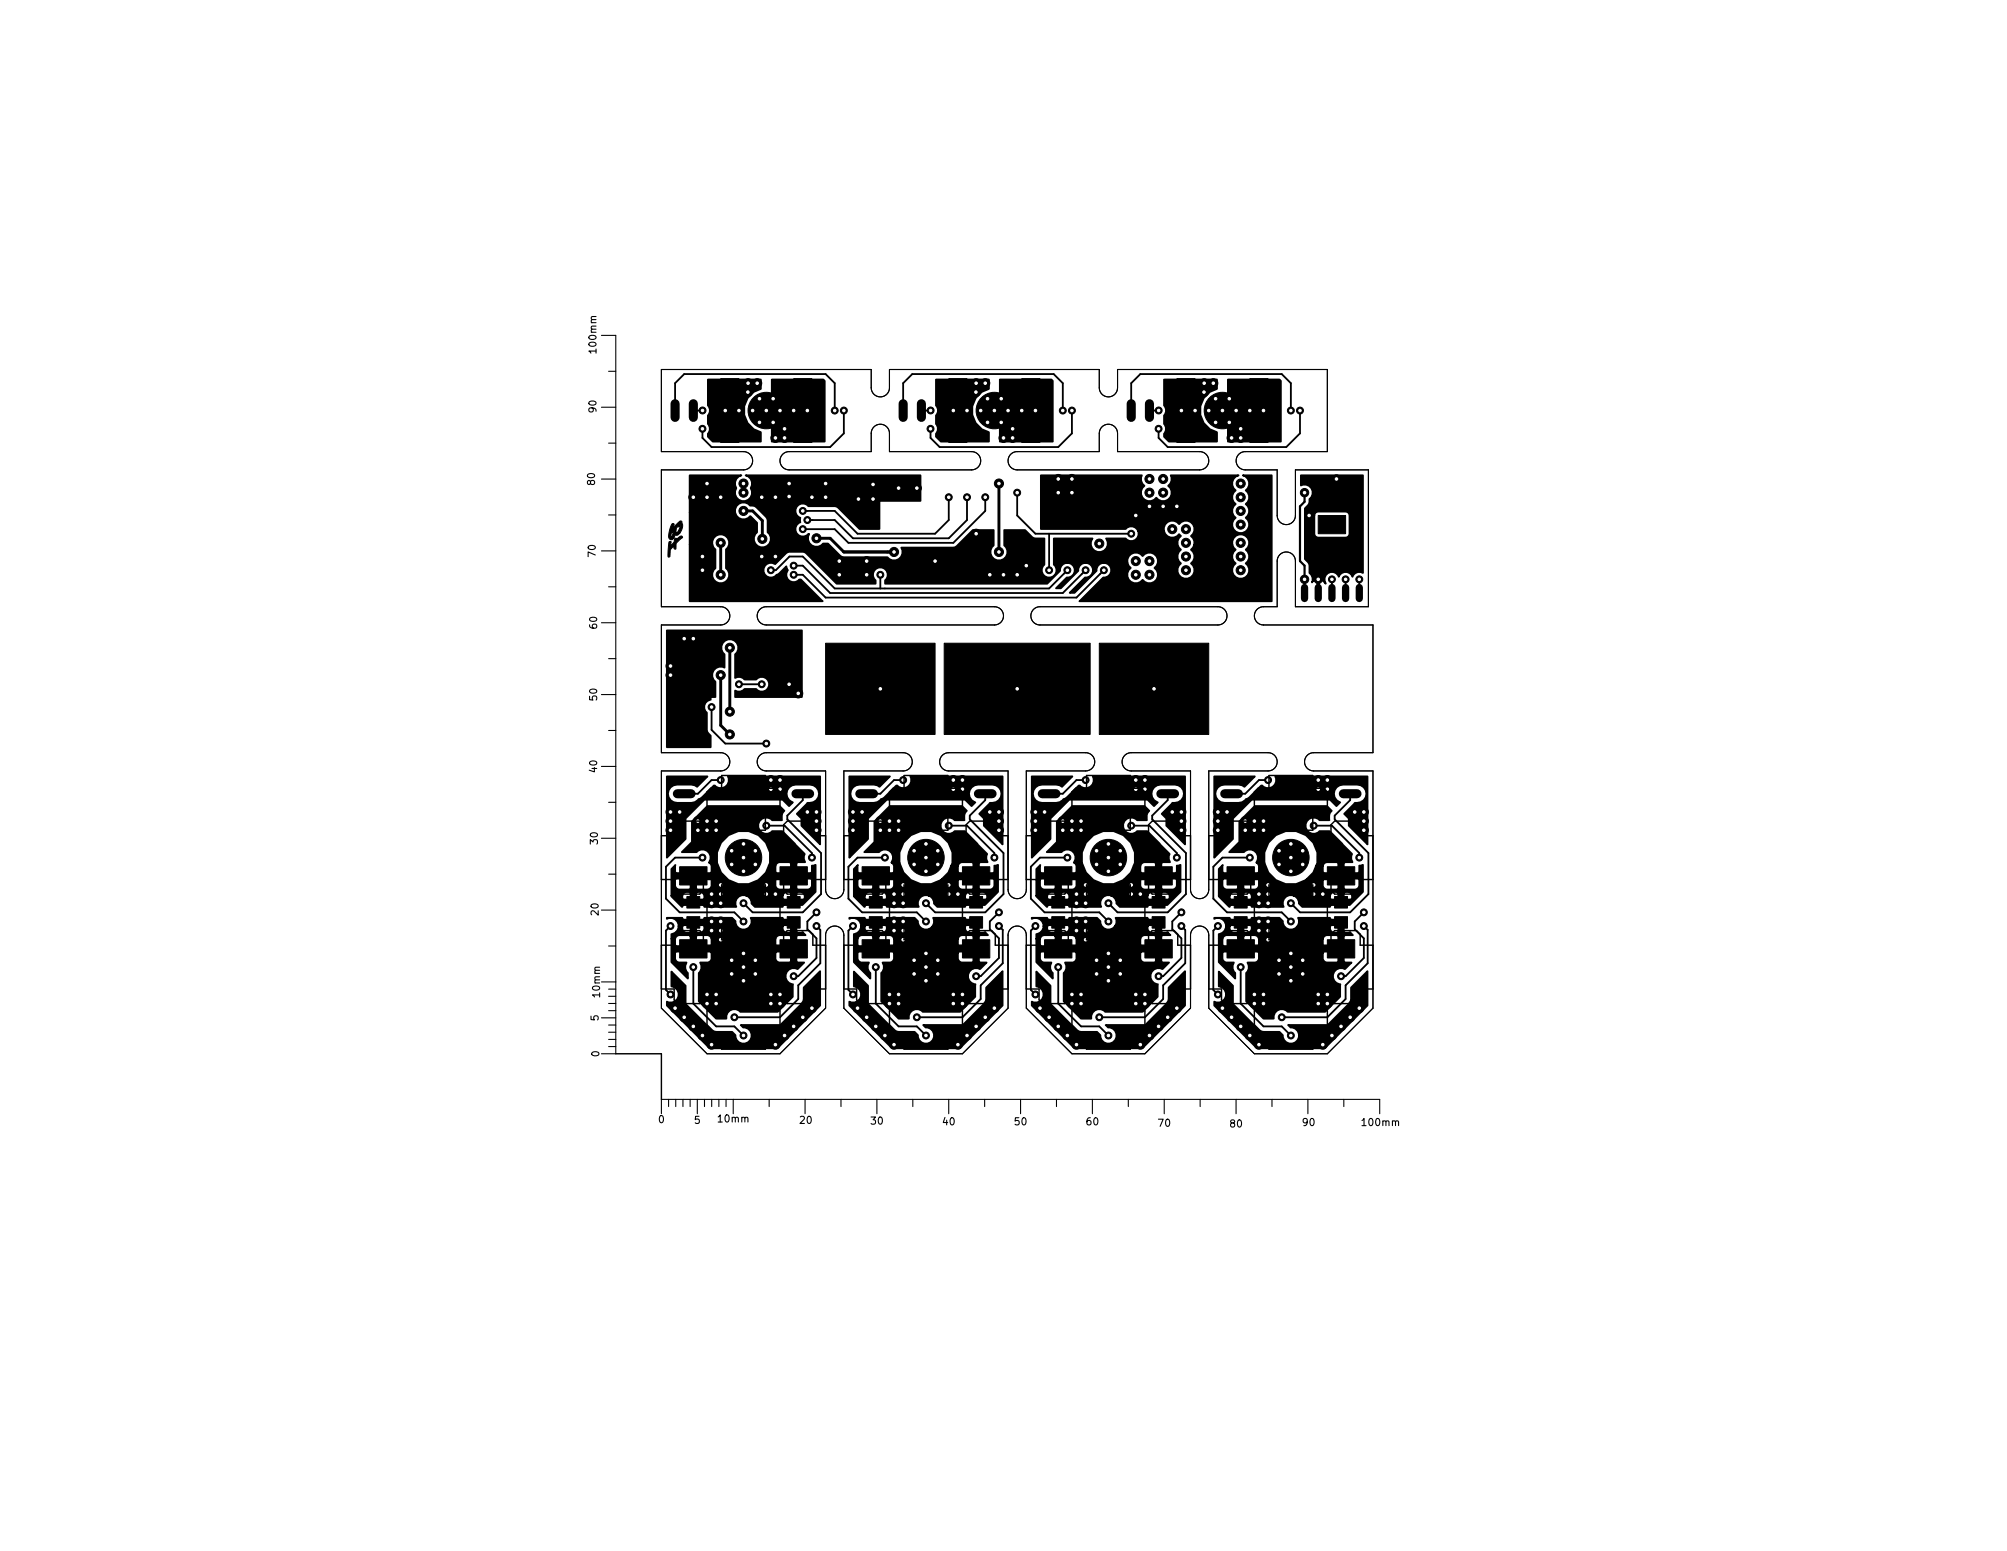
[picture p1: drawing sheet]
<svg xmlns="http://www.w3.org/2000/svg" width="279mm" height="216mm" viewBox="0 0 279 216" stroke-linecap="round" stroke-linejoin="round" font-family="sans-serif">
<defs><g id="words">
<g font-size="1.4">
<text x="83" y="49" transform="rotate(-90 83 49)">100mm</text>
<text x="83" y="57.4" transform="rotate(-90 83 57.4)">90</text>
<text x="82.8" y="67.5" transform="rotate(-90 82.8 67.5)">80</text>
<text x="82.9" y="77.5" transform="rotate(-90 82.9 77.5)">70</text>
<text x="83.1" y="87.5" transform="rotate(-90 83.1 87.5)">60</text>
<text x="83.1" y="97.5" transform="rotate(-90 83.1 97.5)">50</text>
<text x="83.1" y="107.5" transform="rotate(-90 83.1 107.5)">40</text>
<text x="83.2" y="117.5" transform="rotate(-90 83.2 117.5)">30</text>
<text x="83.3" y="127.4" transform="rotate(-90 83.3 127.4)">20</text>
<text x="83.3" y="142.1" transform="rotate(-90 83.3 142.1)">5</text>
<text x="83.5" y="138.7" transform="rotate(-90 83.5 138.7)">10mm</text>
<text x="83.4" y="147.1" transform="rotate(-90 83.4 147.1)">0</text>
<text x="91.7" y="156.3">0</text>
<text x="96.7" y="156.4">5</text>
<text x="100.1" y="156.2">10mm</text>
<text x="111.4" y="156.4">20</text>
<text x="121.3" y="156.5">30</text>
<text x="131.3" y="156.6">40</text>
<text x="141.3" y="156.6">50</text>
<text x="151.3" y="156.6">60</text>
<text x="161.3" y="156.8">70</text>
<text x="171.3" y="156.9">80</text>
<text x="181.4" y="156.7">90</text>
<text x="189.8" y="156.7">100mm</text>
</g>
</g></defs>
<g fill="none" stroke="#000" stroke-width=".15">
<path d="M83.7 46.7h2v100h-2M83.7 56.7h2M84.7 51.7h1M92.1 51.4h29.2v2.6a1.27 1.27 0 0 0 1.3 1.2 1.27 1.27 0 0 0 1.2-1.2v-2.6h29.2v2.7a1.27 1.27 0 0 0 1.4 1.1 1.27 1.27 0 0 0 1.2-1.2v-2.6h29.2v11.5h-11.4a1.27 1.27 0 0 0-1.3 1.2 1.27 1.27 0 0 0 1.3 1.3h4.4v6.4a1.27 1.27 0 0 0 1.3 1.2 1.27 1.27 0 0 0 1.2-1.2v-6.4h10.2v19.1h-10.2v-6.5a1.27 1.27 0 0 0-1.3-1.2 1.27 1.27 0 0 0-1.2 1.3v6.4h-1.9a1.27 1.27 0 0 0-1.3 1.2 1.27 1.27 0 0 0 1.3 1.3h15.2v17.8h-8.3a1.27 1.27 0 0 0-1.2 1.3 1.27 1.27 0 0 0 1.3 1.2h8.2v33l-6.3 6.4h-10.2l-6.3-6.4v-10.1a1.27 1.27 0 0 0-1.3-1.3 1.27 1.27 0 0 0-1.3 1.3v10.1l-6.3 6.4h-10.2l-6.3-6.4v-10.2a1.27 1.27 0 0 0-1.4-1.2 1.27 1.27 0 0 0-1.2 1.3v10.1l-6.3 6.4h-10.2l-6.3-6.4v-10.2a1.27 1.27 0 0 0-1.4-1.2 1.27 1.27 0 0 0-1.2 1.3v10.1l-6.3 6.4h-10.2l-6.3-6.4v-33h8.2a1.27 1.27 0 0 0 1.3-1.3 1.27 1.27 0 0 0-1.3-1.2h-8.2v-17.8h8.3a1.27 1.27 0 0 0 1.2-1.3 1.27 1.27 0 0 0-1.3-1.2h-8.2v-19.1h11.5a1.27 1.27 0 0 0 1.2-1.3 1.27 1.27 0 0 0-1.3-1.2h-11.4zM83.7 66.7h2M83.7 76.7h2M84.7 61.7h1M84.7 71.7h1M109 63.2l.3-.2 .6-.1h11.4v-2.6a1.27 1.27 0 0 1 1.3-1.2 1.27 1.27 0 0 1 1.2 1.2v2.6h11.5a1.27 1.27 0 0 1 1.2 1.2 1.27 1.27 0 0 1-1.2 1.3h-25.4a1.27 1.27 0 0 1-1.2-.8 1.27 1.27 0 0 1 .3-1.4zM140.7 63.2l.4-.2 .5-.1h11.4v-2.6a1.27 1.27 0 0 1 1.3-1.2 1.27 1.27 0 0 1 1.3 1.2v2.6h11.4a1.27 1.27 0 0 1 1.3 1.2 1.27 1.27 0 0 1-1.3 1.3h-25.4a1.27 1.27 0 0 1-1.2-.8 1.27 1.27 0 0 1 .3-1.4zM83.7 86.7h2M83.7 96.7h2"/>
<path d="M84.7 81.7h1M84.7 91.7h1M105.8 84.8l.3-.2 .6-.1h31.7a1.27 1.27 0 0 1 1.3 1.2 1.27 1.27 0 0 1-1.3 1.3h-31.7a1.27 1.27 0 0 1-1.2-.8 1.27 1.27 0 0 1 .3-1.4zM143.9 84.8l.3-.2 .6-.1h24.7a1.27 1.27 0 0 1 1.3 1.2 1.27 1.27 0 0 1-1.3 1.3h-24.7a1.27 1.27 0 0 1-1.2-.8 1.27 1.27 0 0 1 .3-1.4zM83.7 106.7h2M83.7 116.7h2M84.7 101.7h1M84.7 111.7h1M105.8 105.1l.3-.2 .6-.1h19a1.27 1.27 0 0 1 1.3 1.2 1.27 1.27 0 0 1-1.3 1.3h-8.2v16.5a1.27 1.27 0 0 1-1.3 1.3 1.27 1.27 0 0 1-1.3-1.3v-16.5h-8.2a1.27 1.27 0 0 1-1.2-.8 1.27 1.27 0 0 1 .3-1.4zM131.2 105.1l.3-.2 .6-.1h19a1.27 1.27 0 0 1 1.3 1.2 1.27 1.27 0 0 1-1.3 1.3h-8.2v16.5a1.27 1.27 0 0 1-1.3 1.3 1.27 1.27 0 0 1-1.3-1.3v-16.5h-8.2a1.27 1.27 0 0 1-1.2-.8 1.27 1.27 0 0 1 .3-1.4zM156.6 105.1l.3-.2 .6-.1h19a1.27 1.27 0 0 1 1.3 1.2 1.27 1.27 0 0 1-1.3 1.3h-8.2v16.5a1.27 1.27 0 0 1-1.3 1.3 1.27 1.27 0 0 1-1.3-1.3v-16.5h-8.2a1.27 1.27 0 0 1-1.2-.8 1.27 1.27 0 0 1 .3-1.4zM83.7 126.7h2"/>
<path d="M83.7 136.7h2M84.7 121.7h1M84.7 131.7h1M84.7 137.7h1M84.7 138.7h1M84.7 139.7h1M83.7 141.7h2M84.7 140.7h1M84.7 142.7h1M84.7 143.7h1M84.7 144.7h1M84.7 145.7h1"/>
<path d="M92.1 155v-2h100v2M93.1 153v1M94.1 153v1M95.1 153v1M96.1 153v1M97.1 153v2M98.1 153v1M99.1 153v1M100.1 153v1M101.1 153v1M102.1 153v2M107.1 153v1"/>
<path d="M112.1 153v2M117.1 153v1M122.1 153v2M127.1 153v1M132.1 153v2M137.1 153v1M142.1 153v2M147.1 153v1M152.1 153v2M157.1 153v1M162.1 153v2M167.1 153v1"/>
<path d="M172.1 153v2M177.1 153v1M182.1 153v2M187.1 153v1"/>
</g>
<g fill="#000" stroke="#000" stroke-width=".14">
<path d="M100.3 52.7h2.6v3.8h-2.6zM110.5 52.7h2.5v3.8h-2.5zM132.1 52.7h2.5v3.8h-2.5zM142.2 52.7h2.6v3.8h-2.6zM163.8 52.7h2.6v3.8h-2.6zM174 52.7h2.5v3.8h-2.5zM93.1 75.4a.19 .19 0 0 1 .3 0 .19 .19 0 0 1 0 .3v.3l.1-.1a1.32 1.32 0 0 0 .5-1 .38 .38 0 0 0 .6-.2h.1a.21 .21 0 0 1 .3 0 .21 .21 0 0 1-.2 .3l-.2 .2a.98 .98 0 0 0-.5 1.2 .19 .19 0 0 1-.3 0 .19 .19 0 0 1 0-.3v-.1l-.2 .2a1.69 1.69 0 0 0-.4 1.3l-.1 .1a1.3 1.3 0 0 1-.1-1.2zM93.6 72.9h.1l.2 .1-.3 .6 .9-.9a.23 .23 0 0 1 .3-.2 .23 .23 0 0 1 .1 .3l.1 .5-.2 .7-.2 .2h-.4l.2-.2a1.05 1.05 0 0 0 .3-1l-.2 .3h-.2l-.1 .2-.1 .4 .1 .3h.4l-.1 .1-.2 .2h-.3l-.2 .3h-.4l.4-.9-.3 .3a.54 .54 0 0 0-.1 .6h.4a.4 .4 0 0 1-.5 .3 .4 .4 0 0 1-.2-.6l.2-.8zM100.3 57.8h2.6v3.8h-2.6zM110.5 57.8h2.5v3.8h-2.5zM132.1 57.8h2.5v3.8h-2.5zM142.2 57.8h2.6v3.8h-2.6z"/>
<path d="M163.8 57.8h2.6v3.8h-2.6zM174 57.8h2.5v3.8h-2.5zM183.5 71.8h3.8v2.5h-3.8zM114.9 89.5h15.3v12.7h-15.3zM153 89.5h15.3v12.7h-15.3zM131.4 89.5h20.4v12.7h-20.4zM95.6 124.8h1.8v1.6h-1.8zM95.6 127.6h1.8v1.6h-1.8zM94.6 120.7h3.8v2.5h-3.8zM94.6 130.8h3.8v2.6h-3.8zM109.6 124.8h1.8v1.6h-1.8zM109.6 127.6h1.8v1.6h-1.8z"/>
<path d="M108.6 120.7h3.8v2.5h-3.8zM108.6 130.8h3.8v2.6h-3.8zM121 124.8h1.8v1.6h-1.8zM121 127.6h1.8v1.6h-1.8zM120 130.8h3.8v2.6h-3.8zM120 120.7h3.8v2.5h-3.8zM135 124.8h1.8v1.6h-1.8zM135 127.6h1.8v1.6h-1.8zM134 130.8h3.8v2.6h-3.8zM134 120.7h3.8v2.5h-3.8zM146.4 124.8h1.8v1.6h-1.8zM146.4 127.6h1.8v1.6h-1.8z"/>
<path d="M145.4 130.8h3.8v2.6h-3.8zM145.4 120.7h3.8v2.5h-3.8zM160.4 124.8h1.8v1.6h-1.8zM160.4 127.6h1.8v1.6h-1.8zM159.4 130.8h3.8v2.6h-3.8zM159.4 120.7h3.8v2.5h-3.8zM171.8 124.8h1.8v1.6h-1.8zM171.8 127.6h1.8v1.6h-1.8zM170.8 120.7h3.8v2.5h-3.8zM170.8 130.8h3.8v2.6h-3.8zM185.8 124.8h1.8v1.6h-1.8zM185.8 127.6h1.8v1.6h-1.8z"/>
<path d="M184.8 120.7h3.8v2.5h-3.8zM184.8 130.8h3.8v2.6h-3.8z"/>
<circle cx="97.8" cy="59.7" r=".48"/>
<circle cx="97.8" cy="57.1" r=".48"/>
<circle cx="101" cy="57.1" r=".63"/>
<circle cx="102.9" cy="57.1" r=".63"/>
<circle cx="104.1" cy="54.6" r=".63"/>
<circle cx="104.1" cy="53.3" r=".63"/>
<circle cx="104.8" cy="57.2" r=".51"/>
<circle cx="105.4" cy="53.3" r=".63"/>
<circle cx="105.7" cy="58.8" r=".51"/>
<circle cx="105.7" cy="55.5" r=".51"/>
<circle cx="106.7" cy="57.1" r="2.54"/>
<circle cx="107.6" cy="58.8" r=".51"/>
<circle cx="107.6" cy="55.5" r=".51"/>
<circle cx="108.6" cy="57.2" r=".51"/>
<circle cx="109.2" cy="59.7" r=".63"/>
<circle cx="110.5" cy="57.1" r=".63"/>
<circle cx="112.4" cy="57.1" r=".63"/>
<circle cx="116.2" cy="57.2" r=".48"/>
<circle cx="117.5" cy="57.2" r=".48"/>
<circle cx="129.5" cy="59.7" r=".48"/>
<circle cx="129.6" cy="57.1" r=".48"/>
<circle cx="132.7" cy="57.1" r=".63"/>
<circle cx="134.6" cy="57.1" r=".63"/>
<circle cx="135.9" cy="54.6" r=".63"/>
<circle cx="135.9" cy="53.3" r=".63"/>
<circle cx="136.5" cy="57.2" r=".51"/>
<circle cx="137.2" cy="53.3" r=".63"/>
<circle cx="137.5" cy="55.5" r=".51"/>
<circle cx="137.5" cy="58.8" r=".51"/>
<circle cx="138.4" cy="57.1" r="2.54"/>
<circle cx="139.4" cy="58.8" r=".51"/>
<circle cx="139.4" cy="55.5" r=".51"/>
<circle cx="140.3" cy="57.2" r=".51"/>
<circle cx="141" cy="59.7" r=".63"/>
<circle cx="142.2" cy="57.1" r=".63"/>
<circle cx="144.1" cy="57.1" r=".63"/>
<circle cx="148" cy="57.2" r=".48"/>
<circle cx="149.2" cy="57.2" r=".48"/>
<circle cx="161.3" cy="59.7" r=".48"/>
<circle cx="161.3" cy="57.1" r=".48"/>
<circle cx="164.5" cy="57.1" r=".63"/>
<circle cx="166.4" cy="57.1" r=".63"/>
<circle cx="167.6" cy="54.6" r=".63"/>
<circle cx="167.6" cy="53.3" r=".63"/>
<circle cx="168.3" cy="57.2" r=".51"/>
<circle cx="168.9" cy="53.3" r=".63"/>
<circle cx="169.2" cy="55.5" r=".51"/>
<circle cx="169.2" cy="58.8" r=".51"/>
<circle cx="170.2" cy="57.1" r="2.54"/>
<circle cx="171.1" cy="55.5" r=".51"/>
<circle cx="171.1" cy="58.8" r=".51"/>
<circle cx="172.1" cy="57.2" r=".51"/>
<circle cx="172.7" cy="59.7" r=".63"/>
<circle cx="174" cy="57.1" r=".63"/>
<circle cx="175.9" cy="57.1" r=".63"/>
<circle cx="179.7" cy="57.2" r=".48"/>
<circle cx="181" cy="57.2" r=".48"/>
<circle cx="96.5" cy="69.2" r=".63"/>
<circle cx="97.8" cy="79.4" r=".63"/>
<circle cx="97.8" cy="77.5" r=".63"/>
<circle cx="98.4" cy="69.2" r=".63"/>
<circle cx="98.4" cy="67.3" r=".63"/>
<circle cx="100.3" cy="75.6" r=".63"/>
<circle cx="100.3" cy="69.2" r=".63"/>
<circle cx="103.5" cy="68.6" r=".63"/>
<circle cx="103.5" cy="71.1" r=".63"/>
<circle cx="103.5" cy="67.3" r=".63"/>
<circle cx="106" cy="69.2" r=".63"/>
<circle cx="106" cy="77.5" r=".63"/>
<circle cx="106.1" cy="75" r=".63"/>
<circle cx="107.3" cy="79.4" r=".48"/>
<circle cx="107.9" cy="61" r=".63"/>
<circle cx="107.9" cy="77.5" r=".63"/>
<circle cx="107.9" cy="69.2" r=".63"/>
<circle cx="109.2" cy="61" r=".63"/>
<circle cx="109.9" cy="67.3" r=".63"/>
<circle cx="109.9" cy="69.1" r=".63"/>
<circle cx="110.5" cy="78.7" r=".48"/>
<circle cx="111.8" cy="71.1" r=".48"/>
<circle cx="111.8" cy="73.7" r=".48"/>
<circle cx="112.4" cy="72.4" r=".48"/>
<circle cx="113" cy="69.2" r=".63"/>
<circle cx="113.7" cy="74.9" r=".63"/>
<circle cx="114.9" cy="69.2" r=".63"/>
<circle cx="114.9" cy="67.3" r=".63"/>
<circle cx="116.8" cy="78.1" r=".63"/>
<circle cx="119.5" cy="69.5" r=".63"/>
<circle cx="120.6" cy="78.1" r=".63"/>
<circle cx="121.5" cy="69.5" r=".63"/>
<circle cx="121.5" cy="67.4" r=".63"/>
<circle cx="124.5" cy="76.8" r=".63"/>
<circle cx="125.1" cy="67.9" r=".63"/>
<circle cx="127.6" cy="67.9" r=".63"/>
<circle cx="130.2" cy="78.1" r=".63"/>
<circle cx="132.1" cy="69.2" r=".48"/>
<circle cx="134.6" cy="69.2" r=".48"/>
<circle cx="135.9" cy="74.3" r=".63"/>
<circle cx="137.2" cy="69.2" r=".48"/>
<circle cx="139.1" cy="76.8" r=".63"/>
<circle cx="139.1" cy="67.3" r=".63"/>
<circle cx="139.7" cy="61" r=".63"/>
<circle cx="141" cy="61" r=".63"/>
<circle cx="141.6" cy="68.6" r=".48"/>
<circle cx="142.9" cy="78.7" r=".63"/>
<circle cx="146" cy="79.4" r=".48"/>
<circle cx="147.3" cy="66.7" r=".63"/>
<circle cx="147.3" cy="68.6" r=".63"/>
<circle cx="148.6" cy="79.4" r=".48"/>
<circle cx="149.2" cy="66.7" r=".63"/>
<circle cx="149.2" cy="68.6" r=".63"/>
<circle cx="151.1" cy="79.4" r=".48"/>
<circle cx="153" cy="75.7" r=".63"/>
<circle cx="153.7" cy="79.4" r=".48"/>
<circle cx="157.5" cy="74.3" r=".48"/>
<circle cx="158.1" cy="71.8" r=".63"/>
<circle cx="158.1" cy="78.1" r=".63"/>
<circle cx="160" cy="70.5" r=".63"/>
<circle cx="160" cy="68.6" r=".63"/>
<circle cx="160" cy="78.1" r=".63"/>
<circle cx="160" cy="66.7" r=".63"/>
<circle cx="161.9" cy="70.5" r=".63"/>
<circle cx="161.9" cy="66.7" r=".63"/>
<circle cx="161.9" cy="68.6" r=".63"/>
<circle cx="163.2" cy="73.7" r=".63"/>
<circle cx="163.8" cy="70.5" r=".63"/>
<circle cx="165.1" cy="79.4" r=".63"/>
<circle cx="165.1" cy="77.5" r=".63"/>
<circle cx="165.1" cy="75.6" r=".63"/>
<circle cx="165.1" cy="73.7" r=".63"/>
<circle cx="171.4" cy="61" r=".63"/>
<circle cx="172.7" cy="75.6" r=".63"/>
<circle cx="172.7" cy="61" r=".63"/>
<circle cx="172.7" cy="69.2" r=".63"/>
<circle cx="172.7" cy="71.1" r=".63"/>
<circle cx="172.7" cy="67.3" r=".63"/>
<circle cx="172.7" cy="77.5" r=".63"/>
<circle cx="172.7" cy="79.4" r=".63"/>
<circle cx="172.7" cy="73" r=".63"/>
<circle cx="181.6" cy="68.6" r=".58"/>
<circle cx="182.2" cy="71.8" r=".58"/>
<circle cx="186.1" cy="66.7" r=".58"/>
<circle cx="93.3" cy="94" r=".63"/>
<circle cx="93.3" cy="92.7" r=".63"/>
<circle cx="95.2" cy="88.9" r=".63"/>
<circle cx="96.5" cy="88.9" r=".63"/>
<circle cx="99.1" cy="98.4" r=".48"/>
<circle cx="100.3" cy="80" r=".63"/>
<circle cx="100.3" cy="94" r=".63"/>
<circle cx="101.6" cy="90.2" r=".63"/>
<circle cx="101.6" cy="99.1" r=".63"/>
<circle cx="102.9" cy="95.3" r=".48"/>
<circle cx="106" cy="95.3" r=".48"/>
<circle cx="109.9" cy="95.2" r=".63"/>
<circle cx="110.5" cy="80" r=".48"/>
<circle cx="111.1" cy="96.5" r=".63"/>
<circle cx="116.8" cy="80" r=".63"/>
<circle cx="120.6" cy="80" r=".63"/>
<circle cx="122.6" cy="80" r=".48"/>
<circle cx="122.6" cy="95.9" r=".48"/>
<circle cx="137.8" cy="80" r=".63"/>
<circle cx="139.7" cy="80" r=".63"/>
<circle cx="141.6" cy="80" r=".63"/>
<circle cx="141.6" cy="95.9" r=".48"/>
<circle cx="158.1" cy="80" r=".63"/>
<circle cx="160" cy="80" r=".63"/>
<circle cx="160.7" cy="95.9" r=".48"/>
<circle cx="181.6" cy="80.6" r=".58"/>
<circle cx="183.5" cy="80.6" r=".58"/>
<circle cx="185.4" cy="80.6" r=".48"/>
<circle cx="187.3" cy="80.6" r=".48"/>
<circle cx="189.2" cy="80.6" r=".48"/>
<circle cx="93.3" cy="115.6" r=".63"/>
<circle cx="93.3" cy="114.3" r=".63"/>
<circle cx="93.3" cy="113" r=".63"/>
<circle cx="94.6" cy="113" r=".63"/>
<circle cx="97.2" cy="114.3" r=".63"/>
<circle cx="97.2" cy="115.6" r=".63"/>
<circle cx="97.8" cy="119.4" r=".48"/>
<circle cx="98.4" cy="115.6" r=".63"/>
<circle cx="98.4" cy="114.3" r=".63"/>
<circle cx="99.7" cy="115.6" r=".63"/>
<circle cx="99.7" cy="114.3" r=".63"/>
<circle cx="100.3" cy="108.6" r=".48"/>
<circle cx="101.6" cy="102.2" r=".63"/>
<circle cx="101.9" cy="118.4" r=".51"/>
<circle cx="103.5" cy="119.4" r="2.54"/>
<circle cx="103.5" cy="117.5" r=".51"/>
<circle cx="105.2" cy="118.4" r=".51"/>
<circle cx="106.7" cy="114.9" r=".48"/>
<circle cx="106.7" cy="103.5" r=".48"/>
<circle cx="107.3" cy="109.9" r=".63"/>
<circle cx="107.3" cy="108.6" r=".63"/>
<circle cx="108.6" cy="109.9" r=".63"/>
<circle cx="108.6" cy="108.6" r=".63"/>
<circle cx="112.4" cy="113" r=".63"/>
<circle cx="113" cy="119.4" r=".48"/>
<circle cx="113.7" cy="115.6" r=".63"/>
<circle cx="113.7" cy="114.3" r=".63"/>
<circle cx="113.7" cy="113" r=".63"/>
<circle cx="118.7" cy="115.6" r=".63"/>
<circle cx="118.7" cy="113" r=".63"/>
<circle cx="118.7" cy="114.3" r=".63"/>
<circle cx="120" cy="113" r=".63"/>
<circle cx="122.6" cy="115.6" r=".63"/>
<circle cx="122.6" cy="114.3" r=".63"/>
<circle cx="123.2" cy="119.4" r=".48"/>
<circle cx="123.8" cy="114.3" r=".63"/>
<circle cx="123.8" cy="115.6" r=".63"/>
<circle cx="125.1" cy="115.6" r=".63"/>
<circle cx="125.1" cy="114.3" r=".63"/>
<circle cx="125.7" cy="108.6" r=".48"/>
<circle cx="127.3" cy="118.4" r=".51"/>
<circle cx="128.9" cy="119.4" r="2.54"/>
<circle cx="128.9" cy="117.5" r=".51"/>
<circle cx="130.6" cy="118.4" r=".51"/>
<circle cx="132.1" cy="114.9" r=".48"/>
<circle cx="132.7" cy="108.6" r=".63"/>
<circle cx="132.7" cy="109.9" r=".63"/>
<circle cx="134" cy="109.9" r=".63"/>
<circle cx="134" cy="108.6" r=".63"/>
<circle cx="137.8" cy="113" r=".63"/>
<circle cx="138.4" cy="119.4" r=".48"/>
<circle cx="139.1" cy="113" r=".63"/>
<circle cx="139.1" cy="115.6" r=".63"/>
<circle cx="139.1" cy="114.3" r=".63"/>
<circle cx="144.1" cy="115.6" r=".63"/>
<circle cx="144.1" cy="114.3" r=".63"/>
<circle cx="144.1" cy="113" r=".63"/>
<circle cx="145.4" cy="113" r=".63"/>
<circle cx="148" cy="115.6" r=".63"/>
<circle cx="148" cy="114.3" r=".63"/>
<circle cx="148.6" cy="119.4" r=".48"/>
<circle cx="149.2" cy="115.6" r=".63"/>
<circle cx="149.2" cy="114.3" r=".63"/>
<circle cx="150.5" cy="114.3" r=".63"/>
<circle cx="150.5" cy="115.6" r=".63"/>
<circle cx="151.1" cy="108.6" r=".48"/>
<circle cx="152.7" cy="118.4" r=".51"/>
<circle cx="154.3" cy="119.4" r="2.54"/>
<circle cx="154.3" cy="117.5" r=".51"/>
<circle cx="156" cy="118.4" r=".51"/>
<circle cx="157.5" cy="114.9" r=".48"/>
<circle cx="158.1" cy="109.9" r=".63"/>
<circle cx="158.1" cy="108.6" r=".63"/>
<circle cx="159.4" cy="109.9" r=".63"/>
<circle cx="159.4" cy="108.6" r=".63"/>
<circle cx="163.2" cy="113" r=".63"/>
<circle cx="163.8" cy="119.4" r=".48"/>
<circle cx="164.5" cy="115.6" r=".63"/>
<circle cx="164.5" cy="114.3" r=".63"/>
<circle cx="164.5" cy="113" r=".63"/>
<circle cx="169.5" cy="114.3" r=".63"/>
<circle cx="169.5" cy="115.6" r=".63"/>
<circle cx="169.5" cy="113" r=".63"/>
<circle cx="170.8" cy="113" r=".63"/>
<circle cx="173.4" cy="115.6" r=".63"/>
<circle cx="173.4" cy="114.3" r=".63"/>
<circle cx="174" cy="119.4" r=".48"/>
<circle cx="174.6" cy="115.6" r=".63"/>
<circle cx="174.6" cy="114.3" r=".63"/>
<circle cx="175.9" cy="114.3" r=".63"/>
<circle cx="175.9" cy="115.6" r=".63"/>
<circle cx="176.5" cy="108.6" r=".48"/>
<circle cx="178.1" cy="118.4" r=".51"/>
<circle cx="179.7" cy="119.4" r="2.54"/>
<circle cx="179.7" cy="117.5" r=".51"/>
<circle cx="181.4" cy="118.4" r=".51"/>
<circle cx="182.9" cy="114.9" r=".48"/>
<circle cx="183.5" cy="108.6" r=".63"/>
<circle cx="183.5" cy="109.9" r=".63"/>
<circle cx="184.8" cy="108.6" r=".63"/>
<circle cx="184.8" cy="109.9" r=".63"/>
<circle cx="188.6" cy="113" r=".63"/>
<circle cx="189.2" cy="119.4" r=".48"/>
<circle cx="189.9" cy="115.6" r=".63"/>
<circle cx="189.9" cy="114.3" r=".63"/>
<circle cx="189.9" cy="113" r=".63"/>
<circle cx="93.3" cy="138.4" r=".48"/>
<circle cx="93.3" cy="128.9" r=".48"/>
<circle cx="96.5" cy="134.6" r=".48"/>
<circle cx="98.4" cy="138.4" r=".63"/>
<circle cx="98.4" cy="139.7" r=".63"/>
<circle cx="99.1" cy="124.5" r=".63"/>
<circle cx="99.1" cy="128.3" r=".63"/>
<circle cx="99.1" cy="129.5" r=".63"/>
<circle cx="99.1" cy="125.7" r=".63"/>
<circle cx="99.7" cy="139.7" r=".63"/>
<circle cx="99.7" cy="138.4" r=".63"/>
<circle cx="100.3" cy="130.8" r=".63"/>
<circle cx="100.3" cy="123.2" r=".63"/>
<circle cx="100.3" cy="124.5" r=".63"/>
<circle cx="100.3" cy="129.5" r=".63"/>
<circle cx="100.3" cy="128.3" r=".63"/>
<circle cx="100.3" cy="125.7" r=".63"/>
<circle cx="101.9" cy="120.3" r=".51"/>
<circle cx="101.9" cy="133.7" r=".51"/>
<circle cx="101.9" cy="135.6" r=".51"/>
<circle cx="103.5" cy="134.6" r="2.54"/>
<circle cx="103.5" cy="128.3" r=".48"/>
<circle cx="103.5" cy="125.7" r=".48"/>
<circle cx="103.5" cy="121.3" r=".51"/>
<circle cx="103.5" cy="132.7" r=".51"/>
<circle cx="103.5" cy="136.5" r=".51"/>
<circle cx="105.2" cy="120.3" r=".51"/>
<circle cx="105.2" cy="133.7" r=".51"/>
<circle cx="105.2" cy="135.6" r=".51"/>
<circle cx="106.7" cy="123.2" r=".63"/>
<circle cx="106.7" cy="124.5" r=".63"/>
<circle cx="107.3" cy="138.4" r=".63"/>
<circle cx="107.3" cy="139.7" r=".63"/>
<circle cx="107.9" cy="124.5" r=".63"/>
<circle cx="108.6" cy="139.7" r=".63"/>
<circle cx="108.6" cy="138.4" r=".63"/>
<circle cx="110.5" cy="135.9" r=".48"/>
<circle cx="113.7" cy="128.9" r=".48"/>
<circle cx="113.7" cy="127" r=".48"/>
<circle cx="118.7" cy="138.4" r=".48"/>
<circle cx="118.7" cy="128.9" r=".48"/>
<circle cx="121.9" cy="134.6" r=".48"/>
<circle cx="123.8" cy="138.4" r=".63"/>
<circle cx="123.8" cy="139.7" r=".63"/>
<circle cx="124.5" cy="125.7" r=".63"/>
<circle cx="124.5" cy="124.5" r=".63"/>
<circle cx="124.5" cy="129.5" r=".63"/>
<circle cx="124.5" cy="128.3" r=".63"/>
<circle cx="125.1" cy="139.7" r=".63"/>
<circle cx="125.1" cy="138.4" r=".63"/>
<circle cx="125.7" cy="125.7" r=".63"/>
<circle cx="125.7" cy="124.5" r=".63"/>
<circle cx="125.7" cy="123.2" r=".63"/>
<circle cx="125.7" cy="129.5" r=".63"/>
<circle cx="125.7" cy="130.8" r=".63"/>
<circle cx="125.7" cy="128.3" r=".63"/>
<circle cx="127.3" cy="120.3" r=".51"/>
<circle cx="127.3" cy="133.7" r=".51"/>
<circle cx="127.3" cy="135.6" r=".51"/>
<circle cx="128.9" cy="134.6" r="2.54"/>
<circle cx="128.9" cy="125.7" r=".48"/>
<circle cx="128.9" cy="128.3" r=".48"/>
<circle cx="128.9" cy="121.3" r=".51"/>
<circle cx="128.9" cy="132.7" r=".51"/>
<circle cx="128.9" cy="136.5" r=".51"/>
<circle cx="130.6" cy="120.3" r=".51"/>
<circle cx="130.6" cy="133.7" r=".51"/>
<circle cx="130.6" cy="135.6" r=".51"/>
<circle cx="132.1" cy="123.2" r=".63"/>
<circle cx="132.1" cy="124.5" r=".63"/>
<circle cx="132.7" cy="138.4" r=".63"/>
<circle cx="132.7" cy="139.7" r=".63"/>
<circle cx="133.3" cy="124.5" r=".63"/>
<circle cx="134" cy="139.7" r=".63"/>
<circle cx="134" cy="138.4" r=".63"/>
<circle cx="135.9" cy="135.9" r=".48"/>
<circle cx="139.1" cy="127" r=".48"/>
<circle cx="139.1" cy="128.9" r=".48"/>
<circle cx="144.1" cy="128.9" r=".48"/>
<circle cx="144.1" cy="138.4" r=".48"/>
<circle cx="147.3" cy="134.6" r=".48"/>
<circle cx="149.2" cy="139.7" r=".63"/>
<circle cx="149.2" cy="138.4" r=".63"/>
<circle cx="149.9" cy="125.7" r=".63"/>
<circle cx="149.9" cy="124.5" r=".63"/>
<circle cx="149.9" cy="128.3" r=".63"/>
<circle cx="149.9" cy="129.5" r=".63"/>
<circle cx="150.5" cy="138.4" r=".63"/>
<circle cx="150.5" cy="139.7" r=".63"/>
<circle cx="151.1" cy="128.3" r=".63"/>
<circle cx="151.1" cy="123.2" r=".63"/>
<circle cx="151.1" cy="130.8" r=".63"/>
<circle cx="151.1" cy="129.5" r=".63"/>
<circle cx="151.1" cy="124.5" r=".63"/>
<circle cx="151.1" cy="125.7" r=".63"/>
<circle cx="152.7" cy="120.3" r=".51"/>
<circle cx="152.7" cy="135.6" r=".51"/>
<circle cx="152.7" cy="133.7" r=".51"/>
<circle cx="154.3" cy="134.6" r="2.54"/>
<circle cx="154.3" cy="128.3" r=".48"/>
<circle cx="154.3" cy="125.7" r=".48"/>
<circle cx="154.3" cy="121.3" r=".51"/>
<circle cx="154.3" cy="132.7" r=".51"/>
<circle cx="154.3" cy="136.5" r=".51"/>
<circle cx="156" cy="120.3" r=".51"/>
<circle cx="156" cy="133.7" r=".51"/>
<circle cx="156" cy="135.6" r=".51"/>
<circle cx="157.5" cy="123.2" r=".63"/>
<circle cx="157.5" cy="124.5" r=".63"/>
<circle cx="158.1" cy="138.4" r=".63"/>
<circle cx="158.1" cy="139.7" r=".63"/>
<circle cx="158.7" cy="124.5" r=".63"/>
<circle cx="159.4" cy="139.7" r=".63"/>
<circle cx="159.4" cy="138.4" r=".63"/>
<circle cx="161.3" cy="135.9" r=".48"/>
<circle cx="164.5" cy="128.9" r=".48"/>
<circle cx="164.5" cy="127" r=".48"/>
<circle cx="169.5" cy="138.4" r=".48"/>
<circle cx="169.5" cy="128.9" r=".48"/>
<circle cx="172.7" cy="134.6" r=".48"/>
<circle cx="174.6" cy="138.4" r=".63"/>
<circle cx="174.6" cy="139.7" r=".63"/>
<circle cx="175.3" cy="125.7" r=".63"/>
<circle cx="175.3" cy="129.5" r=".63"/>
<circle cx="175.3" cy="124.5" r=".63"/>
<circle cx="175.3" cy="128.3" r=".63"/>
<circle cx="175.9" cy="139.7" r=".63"/>
<circle cx="175.9" cy="138.4" r=".63"/>
<circle cx="176.5" cy="130.8" r=".63"/>
<circle cx="176.5" cy="123.2" r=".63"/>
<circle cx="176.5" cy="125.7" r=".63"/>
<circle cx="176.5" cy="124.5" r=".63"/>
<circle cx="176.5" cy="128.3" r=".63"/>
<circle cx="176.5" cy="129.5" r=".63"/>
<circle cx="178.1" cy="120.3" r=".51"/>
<circle cx="178.1" cy="133.7" r=".51"/>
<circle cx="178.1" cy="135.6" r=".51"/>
<circle cx="179.7" cy="134.6" r="2.54"/>
<circle cx="179.7" cy="128.3" r=".48"/>
<circle cx="179.7" cy="125.7" r=".48"/>
<circle cx="179.7" cy="121.3" r=".51"/>
<circle cx="179.7" cy="132.7" r=".51"/>
<circle cx="179.7" cy="136.5" r=".51"/>
<circle cx="181.4" cy="120.3" r=".51"/>
<circle cx="181.4" cy="135.6" r=".51"/>
<circle cx="181.4" cy="133.7" r=".51"/>
<circle cx="182.9" cy="124.5" r=".63"/>
<circle cx="182.9" cy="123.2" r=".63"/>
<circle cx="183.5" cy="138.4" r=".63"/>
<circle cx="183.5" cy="139.7" r=".63"/>
<circle cx="184.1" cy="124.5" r=".63"/>
<circle cx="184.8" cy="139.7" r=".63"/>
<circle cx="184.8" cy="138.4" r=".63"/>
<circle cx="186.7" cy="135.9" r=".48"/>
<circle cx="189.9" cy="127" r=".48"/>
<circle cx="189.9" cy="128.9" r=".48"/>
<circle cx="94" cy="140.3" r=".63"/>
<circle cx="95.2" cy="141.6" r=".63"/>
<circle cx="96.5" cy="142.9" r=".63"/>
<circle cx="97.8" cy="144.1" r=".63"/>
<circle cx="99.1" cy="145.4" r=".63"/>
<circle cx="102.2" cy="141.6" r=".48"/>
<circle cx="103.5" cy="144.1" r=".48"/>
<circle cx="107.9" cy="145.4" r=".63"/>
<circle cx="109.2" cy="144.1" r=".63"/>
<circle cx="110.5" cy="142.9" r=".63"/>
<circle cx="111.8" cy="141.6" r=".63"/>
<circle cx="113" cy="140.3" r=".63"/>
<circle cx="119.4" cy="140.3" r=".63"/>
<circle cx="120.6" cy="141.6" r=".63"/>
<circle cx="121.9" cy="142.9" r=".63"/>
<circle cx="123.2" cy="144.1" r=".63"/>
<circle cx="124.5" cy="145.4" r=".63"/>
<circle cx="127.6" cy="141.6" r=".48"/>
<circle cx="128.9" cy="144.1" r=".48"/>
<circle cx="133.3" cy="145.4" r=".63"/>
<circle cx="134.6" cy="144.1" r=".63"/>
<circle cx="135.9" cy="142.9" r=".63"/>
<circle cx="137.2" cy="141.6" r=".63"/>
<circle cx="138.4" cy="140.3" r=".63"/>
<circle cx="144.8" cy="140.3" r=".63"/>
<circle cx="146" cy="141.6" r=".63"/>
<circle cx="147.3" cy="142.9" r=".63"/>
<circle cx="148.6" cy="144.1" r=".63"/>
<circle cx="149.9" cy="145.4" r=".63"/>
<circle cx="153" cy="141.6" r=".48"/>
<circle cx="154.3" cy="144.1" r=".48"/>
<circle cx="158.7" cy="145.4" r=".63"/>
<circle cx="160" cy="144.1" r=".63"/>
<circle cx="161.3" cy="142.9" r=".63"/>
<circle cx="162.6" cy="141.6" r=".63"/>
<circle cx="163.8" cy="140.3" r=".63"/>
<circle cx="170.2" cy="140.3" r=".63"/>
<circle cx="171.4" cy="141.6" r=".63"/>
<circle cx="172.7" cy="142.9" r=".63"/>
<circle cx="174" cy="144.1" r=".63"/>
<circle cx="175.3" cy="145.4" r=".63"/>
<circle cx="178.4" cy="141.6" r=".48"/>
<circle cx="179.7" cy="144.1" r=".48"/>
<circle cx="184.1" cy="145.4" r=".63"/>
<circle cx="185.4" cy="144.1" r=".63"/>
<circle cx="186.7" cy="142.9" r=".63"/>
<circle cx="188" cy="141.6" r=".63"/>
<circle cx="189.2" cy="140.3" r=".63"/>
</g>
<g fill="none" stroke="#000" stroke-width="1.3">
<path d="M94 56.2v1.9M96.5 56.2v1.9M125.7 56.2v1.9M128.3 56.2v1.9M157.5 56.2v1.9M160 56.2v1.9M94.3 110.5h1.9M110.8 110.5h1.9M119.7 110.5h1.9M136.2 110.5h1.9M145.1 110.5h1.9M161.6 110.5h1.9"/>
<path d="M170.5 110.5h1.9M187 110.5h1.9"/>
</g>
<path d="M181.6 81.8v1.5M183.5 81.8v1.5M185.4 81.8v1.5M187.3 81.8v1.5M189.2 81.8v1.5" fill="none" stroke="#000" stroke-width="1"/>
<g fill="none" stroke="#000" stroke-width=".41">
<path d="M101.6 54v2.5l-.6 .7M104.1 54.6h-2.5M104.1 53.3h1.3M109.2 59.7h2.6M111.8 54v2.5l.6 .7M133.3 54v2.5l-.6 .7M135.9 54.6h-2.6M135.9 53.3h1.3M141 59.7h2.5M143.5 54v2.5l.6 .7M165.1 54v2.5l-.6 .7M167.6 54.6h-2.5"/>
<path d="M167.6 53.3h1.3M172.7 59.7h2.6M175.3 54v2.5l.6 .7M100.3 75.6v4.4M103.5 71.1h1.3l1.3 1.4v2.5M107.9 61h1.3M113.7 74.9h1.9l1.9 1.9h7M139.1 67.3v9.5M139.7 61h1.3M171.4 61h1.3M95.2 88.9h1.3M100.3 94v7l1.3 1.2"/>
<path d="M101.6 90.2v8.9M96.5 125.6h2.4l.2 .1h1.2M96.5 128.4v3.7h3.8v-2.6M96.5 123.2v1.9l.7 .6M98.4 138.4v1.3M99.1 128.3h1.2M99.7 138.4v1.3M100.3 123.2v1.3M106.7 123.2v1.3M107.3 139.7h1.3M107.3 138.4h1.3M121.9 125.6h2.4l.2 .1h1.2"/>
<path d="M121.9 123.2v1.9l.7 .6M121.9 128.4v3.7h3.8v-2.6M123.8 138.4v1.3M124.5 128.3h1.2M125.1 138.4v1.3M125.7 123.2v1.3M132.1 123.2v1.3M132.7 139.7h1.3M132.7 138.4h1.3M147.3 123.2v1.9l.7 .6M147.3 128.4v3.7h3.8v-2.6M147.3 125.6h2.4l.2 .1h1.2"/>
<path d="M149.2 138.4v1.3M149.9 128.3h1.2M150.5 138.4v1.3M151.1 123.2v1.3M157.5 123.2v1.3M158.1 139.7h1.3M158.1 138.4h1.3M172.7 125.6h2.4l.2 .1h1.2M172.7 123.2v1.9l.7 .6M172.7 128.4v3.7h3.8v-2.6M174.6 138.4v1.3M175.3 128.3h1.2"/>
<path d="M175.9 138.4v1.3M176.5 123.2v1.3M182.9 123.2v1.3M183.5 139.7h1.3M183.5 138.4h1.3"/>
</g>
<path d="M181.6 68.6v1.3l-.6 .6v7.6l.6 .6v3.9M183.5 80.6v2" fill="none" stroke="#000" stroke-width=".3"/>
<g fill="none" stroke="#000" stroke-width=".25">
<path d="M94 57.2v-3.9l1.2-1.2h19.7l1.3 1.2v3.9M96.5 57.2h1.3M97.8 57.1v.1M117.5 57.2v3.1l-1.9 1.9h-16.5l-1.3-1.2v-1.3M125.7 57.2v-3.9l1.3-1.2h19.7l1.3 1.2v3.9M128.3 57.2h1.2M129.6 57.1l-.1 .1M149.2 57.2v3.1l-1.9 1.9h-16.5l-1.3-1.2v-1.3M157.5 57.2v-3.9l1.2-1.2h19.7l1.3 1.2v3.9M161.3 57.1l-1.3 .1M181 57.2v3.1l-1.9 1.9h-16.5l-1.3-1.2v-1.3M107.3 79.4h.7l1.9-1.9h1.9l4.4 4.4h29.8l2.6-2.5"/>
<path d="M110.5 78.7h1.3l3.8 3.9h32.4l3.1-3.2M132.1 69.2v3.2l-1.9 1.9h-10.8l-3.2-3.2h-4.4M134.6 69.2v3.2l-2.5 2.5h-13.4l-2.5-2.5h-3.8M137.2 69.2v1.9l-4.5 4.5h-14.6l-1.9-1.9h-4.4M141.6 68.6v3.2l2.5 2.5h13.4M146 74.3v5.1M153.7 79.4l-3.8 3.8h-35l-3.1-3.2h-1.3M99.1 98.4v3.2l1.9 1.9h5.7M102.9 95.3h3.1M122.6 80v1.9M185.4 80.6v2M187.3 80.6v2"/>
<path d="M189.2 80.6v2M97.8 119.4h-3.8l-1.3 1.3v4.4l1.9 1.9h7.6l1.3 1.3M100.3 108.6h-1.2l-1.9 1.9h-2M106.7 114.9h2.5l3.8 3.8v.7M111.8 110.5v.9l-2.2 2.1v.5l4.7 4.7v5.8l-2.5 2.5h-7l-1.3-1.3M123.2 119.4h-3.8l-1.3 1.3v4.4l1.9 1.9h7.6l1.3 1.3M125.7 108.6h-1.2l-1.9 1.9h-2M132.1 114.9h2.5l3.8 3.8v.7M137.2 110.5v.9l-2.2 2.1v.5l4.7 4.7v5.8l-2.5 2.5h-7l-1.3-1.3M148.6 119.4h-3.8l-1.3 1.3v4.4l1.9 1.9h7.6l1.3 1.3M151.1 108.6h-1.2l-1.9 1.9h-2M157.5 114.9h2.5l3.8 3.8v.7"/>
<path d="M162.6 110.5v.9l-2.2 2.1v.5l4.7 4.7v5.8l-2.5 2.5h-7l-1.3-1.3M174 119.4h-3.8l-1.3 1.3v4.4l1.9 1.9h7.6l1.3 1.3M176.5 108.6h-1.2l-1.9 1.9h-2M182.9 114.9h2.5l3.8 3.8v.7M188 110.5v.9l-2.2 2.1v.5l4.7 4.7v5.8l-2.5 2.5h-7l-1.3-1.3M93.3 128.9l-.6 .6v8.3l.6 .6M96.5 134.6v5.1l3.2 3.2h2.5l1.3 1.2M113.7 127l-1.3 1.3v1.1l1.3 1.2v2.8l-2.6 2.5h-.6M113.7 128.9l.5 .5v4.7l-3.1 3.1v1.9l-2.5 2.5h-6.4M118.7 128.9l-.6 .6v8.3l.6 .6M121.9 134.6v5.1l3.2 3.2h2.5l1.3 1.2M139.1 127l-1.3 1.3v1.1l1.3 1.2v2.8l-2.6 2.5h-.6"/>
<path d="M139.1 128.9l.5 .5v4.7l-3.1 3.1v1.9l-2.5 2.5h-6.4M144.1 128.9l-.6 .6v8.3l.6 .6M147.3 134.6v5.1l3.2 3.2h2.5l1.3 1.2M164.5 127l-1.3 1.3v1.1l1.3 1.2v2.8l-2.6 2.5h-.6M164.5 128.9l.5 .5v4.7l-3.1 3.1v1.9l-2.5 2.5h-6.4M169.5 128.9l-.6 .6v8.3l.6 .6M172.7 134.6v5.1l3.2 3.2h2.5l1.3 1.2M189.9 127l-1.3 1.3v1.1l1.3 1.2v2.8l-2.6 2.5h-.6M189.9 128.9l.5 .5v4.7l-3.1 3.1v1.9l-2.5 2.5h-6.4"/>
</g>
<circle cx="101.6" cy="99.1" r=".2" fill="#000"/>
<g fill="#000" stroke="#000" stroke-width=".25">
<path d="M107.4 52.8h7.2l.2 .2v8.5h-7.4zM139.2 52.8h7.2l.2 .2v8.5h-7.4zM170.9 52.8h7.2l.2 .2v8.5h-7.4zM98.6 52.8h7.3v1.3a3.1 3.1 0 0 0-2.4 3.1 3.1 3.1 0 0 0 2.4 3v1.3h-6.7l-.6-.7v-.4a.96 .96 0 0 0 0-1.4v-1.2a.96 .96 0 0 0 0-1.3zM96 66.2h7.2l-.4 .1a1.18 1.18 0 0 0-.3 1.6 1.19 1.19 0 0 0 1 1.9 1.19 1.19 0 0 0 1-1.9 1.17 1.17 0 0 0-.7-1.7h24.3v3.5l-5.6 .1-.1 3.8h-2.7l-3.2-3.1h-4l-.2-.2a1.03 1.03 0 0 0-1.5 .3 1.03 1.03 0 0 0 .6 1.5v.6l-.2 .1a1.03 1.03 0 0 0-.2 1.5 1.03 1.03 0 0 0 1.5 0h.2l-.2 .4a1.18 1.18 0 0 0 .7 1.3 1.18 1.18 0 0 0 1.4-.3h.7l1.9 1.8 6.3 .1 .3 .2a1.19 1.19 0 0 0 1.5-.1 1.19 1.19 0 0 0 .2-1.5h7.5l2.4-2.4h2.9v2.1a1.18 1.18 0 0 0-.1 1.7 1.18 1.18 0 0 0 1.7 0 1.18 1.18 0 0 0-.1-1.7v-2.1h2.9l1.2 1.1 1.5 .1v3.6a1.03 1.03 0 0 0-.1 1.5 1.03 1.03 0 0 0 1.5 0 1.03 1.03 0 0 0-.1-1.5v-.3h10.2l.2 .5 .3 .3a1.18 1.18 0 0 0-.1 1.8 1.18 1.18 0 0 0 1.8-.2 1.18 1.18 0 0 0 1.8 .2 1.18 1.18 0 0 0-.2-1.8 1.18 1.18 0 0 0 .2-1.8 1.18 1.18 0 0 0-1.8 .1 1.18 1.18 0 0 0-1.5-.4 1.18 1.18 0 0 0-.7 1.3h-10.2v-3.3h5.3a1.19 1.19 0 0 0 1.1 1.9 1.19 1.19 0 0 0 .9-1.9h2.7l.2 .2a1.02 1.02 0 0 0 1.2-.1 1.02 1.02 0 0 0 .3-1.2h3.6l.2 .4a1.18 1.18 0 0 0 1.9 .1l.3 .2-.3 .3a1.17 1.17 0 0 0 .3 1.6 1.17 1.17 0 0 0 0 1.9 1.19 1.19 0 0 0-.2 1.8 1.19 1.19 0 0 0 1.8 0 1.19 1.19 0 0 0-.2-1.8 1.17 1.17 0 0 0 0-1.9l.3-.3 .2-.4h5.3l.1 .4 .3 .3a1.17 1.17 0 0 0 0 1.9 1.19 1.19 0 0 0-.2 1.8 1.19 1.19 0 0 0 1.8 0 1.19 1.19 0 0 0-.2-1.8 1.17 1.17 0 0 0 0-1.9 1.19 1.19 0 0 0-.3-2 1.19 1.19 0 0 0-1.5 1.3h-5.3v-.5l-.2-.4-.3-.3a1.18 1.18 0 0 0 .1-1.8 1.18 1.18 0 0 0-1.8 .2 1.18 1.18 0 0 0-1.4-.4 1.18 1.18 0 0 0-.7 1.3h-3.6l-.1-.2a1.02 1.02 0 0 0-1.6-.1h-11.8v-7.4h14.1l-.1 .2v.5l.1 .4 .3 .3-.3 .3a1.19 1.19 0 0 0 .3 1.7 1.19 1.19 0 0 0 1.7-.3 1.18 1.18 0 0 0 1.8 .1 1.18 1.18 0 0 0-.2-1.8 1.13 1.13 0 0 0 .4-1.4h9.4l-.3 .1a1.18 1.18 0 0 0-.1 2 1.17 1.17 0 0 0 0 1.9 1.17 1.17 0 0 0 0 1.9 1.19 1.19 0 0 0-.2 1.7 1.19 1.19 0 0 0 1.8 0 1.19 1.19 0 0 0-.2-1.7 1.17 1.17 0 0 0 0-1.9 1.17 1.17 0 0 0 0-1.9 1.17 1.17 0 0 0 .5-1.2 1.17 1.17 0 0 0-.9-.9h4v17.5h-26.7l3.3-3.3h.3a1.03 1.03 0 0 0 .8-1.2 1.03 1.03 0 0 0-1.1-.8 1.03 1.03 0 0 0-.9 1.1l-3.1 3h-.7l2.1-2.1h.3a1.03 1.03 0 0 0 .9-1.2 1.03 1.03 0 0 0-1.2-.8 1.03 1.03 0 0 0-.9 1.1l-2.4 2.4h-.7l1.5-1.5h.3a1.03 1.03 0 0 0 .8-1.2 1.03 1.03 0 0 0-1.1-.8 1.03 1.03 0 0 0-.9 1.1l-1.8 1.8h-22.6v-.5l.2-.2a1.03 1.03 0 0 0-.2-1.4 1.03 1.03 0 0 0-1.4 .2 1.03 1.03 0 0 0 .1 1.4v.5h-5.4l-4.3-4.3-.4-.2-2.2 .1-1.7 1.6a1.03 1.03 0 0 0-1.4 .3 1.03 1.03 0 0 0 .2 1.4 1.03 1.03 0 0 0 1.4-.2l.4-.2 1-1 .2 .6a1.02 1.02 0 0 0 .1 1.4 1.02 1.02 0 0 0 1.5-.1h.2l3 3h-18.5v-7.9h3.2l.1 .4 .3 .3v2.6l-.3 .2a1.19 1.19 0 0 0 .3 1.7 1.19 1.19 0 0 0 1.7-.3 1.19 1.19 0 0 0-.2-1.6v-2.6l.2-.3a1.19 1.19 0 0 0-.7-1.8 1.19 1.19 0 0 0-1.4 1.4h-3.2v-4.4h6.3l.2 .4a1.22 1.22 0 0 0 2 .1l.9 .9v1.3a1.18 1.18 0 0 0-.1 1.7 1.18 1.18 0 0 0 1.7 0 1.18 1.18 0 0 0-.1-1.7v-1.6l-.3-.5-1.3-1.4-.2-.2h-.7l-.2-.3a1.19 1.19 0 0 0-1.4 0 1.19 1.19 0 0 0-.5 1.3h-6.3zM130.3 52.8h7.4v1.3a3.1 3.1 0 0 0-2.4 3.1 3.1 3.1 0 0 0 2.4 3v1.3h-6.7l-.7-.7v-.4a.96 .96 0 0 0 0-1.4v-1.2a.96 .96 0 0 0 0-1.3zM162.1 52.8h7.3v1.3a3.1 3.1 0 0 0-2.4 3.1 3.1 3.1 0 0 0 2.4 3v1.3h-6.7l-.6-.7v-.4a.96 .96 0 0 0 0-1.4v-1.2a.96 .96 0 0 0 0-1.3zM181.1 66.2h8.6v13.6a.99 .99 0 0 0-1.4 .5 1.01 1.01 0 0 0-1-.7 1.01 1.01 0 0 0-.9 .7 1.05 1.05 0 0 0-1.5-.6 1.05 1.05 0 0 0-.4 1.5l-.3-.3-.4-.2-.2 .1v1h-.2v-1l-.2-.1-.6 .4a1.06 1.06 0 0 0-.3-1.3l-.1-1.3-.5-.7v-6h1.3v2.5a.54 .54 0 0 0 .5 .5h3.8a.54 .54 0 0 0 .6-.5v-2.5a.54 .54 0 0 0-.6-.6h-3.8a.54 .54 0 0 0-.5 .6h-1.3v-1a1.2 1.2 0 0 0 .6-1.3 1.12 1.12 0 0 0 .3-1.5 1.12 1.12 0 0 0-1.5-.4zM92.8 87.8h18.8v9.2h-9.3v-.9a.99 .99 0 0 0 1.3-.2h1.7a1.03 1.03 0 0 0 1.5 .1 1.03 1.03 0 0 0 0-1.5 1.03 1.03 0 0 0-1.5 .1h-1.7a.99 .99 0 0 0-1.3-.2v-3.3a1.18 1.18 0 0 0 .2-1.7 1.18 1.18 0 0 0-1.8 0 1.18 1.18 0 0 0 .2 1.7v1.8a1.17 1.17 0 0 0-1.6 .4 1.17 1.17 0 0 0 .3 1.6v2.1h-.6l-.1 .4a1.01 1.01 0 0 0-.8 .7 1.01 1.01 0 0 0 .3 1.1v2.4v.3l.5 .5v1.6h-6.1zM92.8 108.1h5.7l-1.5 1.4-.3-.2-.5-.1h-1.9a1.27 1.27 0 0 0-1.3 1.3 1.27 1.27 0 0 0 1.3 1.3h1.9l.5-.1 .5-.5 .5-.2 1.7-1.7h.1a1.12 1.12 0 0 0 1.5 .2 1.12 1.12 0 0 0 .3-1.4h12.9v9.4l-2.6-2.6v-1l-.7-.6 1.5-1.5a1.29 1.29 0 0 0 1.6-1.1 1.29 1.29 0 0 0-1.2-1.5h-2a1.26 1.26 0 0 0-1.3 1.1 1.26 1.26 0 0 0 .9 1.4l-.5 .5-1-.9h-10.8l-2.7 2.6v2.9l-2.6 2.6zM96.3 114.4l2.2-2.2h10l.7 .7a1.14 1.14 0 0 0-.3 1.3h-1.4a1.13 1.13 0 0 0-1.6-.1 1.13 1.13 0 0 0 0 1.6 1.13 1.13 0 0 0 1.6 0h1.4l3.1 3.2a1.08 1.08 0 0 0 .1 1.1h-1.1l-.1 .2v1.3h2l.1-.1v-.9l.5-.1v3.7l-1.8 1.9h-2.6l-.1 .2h-3.9l-.5-.4a1.04 1.04 0 0 0-.7-1.1h5.1v.4l.1 .1h1v-.9h.8v.9h1a.63 .63 0 0 0-.4-1h-.5l-.1 .1h-.8l-.1-.1h-.5l-.4 .2-.1 .3h-5.1a1.11 1.11 0 0 0-1.3 .3 1.11 1.11 0 0 0-.1 1.2h-4.4l-.2-.2h-2.8l-.2 .2-1.4-1.4v-.1h1.5v.4l.1 .1h1v-.9h.8v.9h1a.63 .63 0 0 0-.4-1h-.4l-.2 .1h-.8l-.1-.1h-.5l-.4 .2-.1 .3h-1.5v-2.2h.5v.8l.3 .4 .2 .1h1.5l.1-.1v-1.4h.8v1.4l.2 .1h1.5l.2-.1 .3-.4v-.8l-.2-.2h-4.8l-.1 .2h-.5v-1.5l.5-.6v1l.1 .1h4.8l.2-.1v-.9l-.3-.4h1a3.7 3.7 0 0 0 5.8 2.4h2.3v.8l.3 .4 .3 .1h1.5l.1-.1v-1.4h.8v1.4l.1 .1h1.5l.4-.3 .1-.2v-.8l-.1-.2h-4.8l-.2 .2h-2.3l1-1 .4-1h.9v.9l.2 .1h2v-1.3l-.1-.2h-1.5l-.5 .3-.1 .2h-.9a3.7 3.7 0 0 0-3.3-4.9 3.7 3.7 0 0 0-3.9 4.5h-1.1a1.12 1.12 0 0 0-.2-1.6 1.12 1.12 0 0 0-1.5 .1h-2.1l1.4-1.4zM118.2 108.1h5.7l-1.5 1.4-.3-.2-.5-.1h-1.9a1.27 1.27 0 0 0-1.3 1.3 1.27 1.27 0 0 0 1.3 1.3h1.9l.5-.1 .5-.5 .5-.2 1.7-1.7h.1a1.12 1.12 0 0 0 1.5 .2 1.12 1.12 0 0 0 .3-1.4h12.9v9.4l-2.6-2.6v-1l-.7-.6 1.5-1.5a1.29 1.29 0 0 0 1.6-1.1 1.29 1.29 0 0 0-1.2-1.5h-2a1.26 1.26 0 0 0-1.3 1.1 1.26 1.26 0 0 0 .9 1.4l-.5 .5-1-.9h-10.8l-2.7 2.6v2.9l-2.6 2.6z"/>
<path d="M121.7 114.4l2.2-2.2h10l.7 .7a1.14 1.14 0 0 0-.3 1.3h-1.4a1.13 1.13 0 0 0-1.6-.1 1.13 1.13 0 0 0 0 1.6 1.13 1.13 0 0 0 1.6 0h1.4l3.1 3.2a1.08 1.08 0 0 0 .1 1.1h-1.1l-.1 .2v1.3h2l.1-.1v-.9l.5-.1v3.7l-1.8 1.9h-2.6l-.1 .2h-3.9l-.5-.4a1.04 1.04 0 0 0-.7-1.1h5.1v.4l.1 .1h1v-.9h.8v.9h1a.63 .63 0 0 0-.4-1h-.5l-.1 .1h-.8l-.1-.1h-.5l-.4 .2-.1 .3h-5.1a1.11 1.11 0 0 0-1.3 .3 1.11 1.11 0 0 0-.1 1.2h-4.4l-.2-.2h-2.8l-.2 .2-1.4-1.4v-.1h1.5v.4l.1 .1h1v-.9h.8v.9h1a.63 .63 0 0 0-.4-1h-.4l-.2 .1h-.8l-.1-.1h-.5l-.4 .2-.1 .3h-1.5v-2.2h.5v.8l.3 .4 .2 .1h1.5l.1-.1v-1.4h.8v1.4l.2 .1h1.5l.2-.1 .3-.4v-.8l-.2-.2h-4.8l-.1 .2h-.5v-1.5l.5-.6v1l.1 .1h4.8l.2-.1v-.9l-.3-.4h1a3.7 3.7 0 0 0 5.8 2.4h2.3v.8l.1 .2 .5 .3h1.5l.1-.1v-1.4h.8v1.4l.1 .1h1.5l.4-.3 .1-.2v-.8l-.1-.2h-4.8l-.2 .2h-2.3l1-1 .4-1h.9v.9l.2 .1h2v-1.3l-.1-.2h-1.5l-.5 .3-.1 .2h-.9a3.7 3.7 0 0 0-3.3-4.9 3.7 3.7 0 0 0-3.9 4.5h-1.1a1.12 1.12 0 0 0-.2-1.6 1.12 1.12 0 0 0-1.5 .1h-2.1l1.4-1.4zM143.6 108.1h5.7l-1.5 1.4-.3-.2-.5-.1h-1.9a1.27 1.27 0 0 0-1.3 1.3 1.27 1.27 0 0 0 1.3 1.3h1.9l.5-.1 .5-.5 .5-.2 1.7-1.7h.1a1.12 1.12 0 0 0 1.5 .2 1.12 1.12 0 0 0 .3-1.4h12.9v9.4l-2.6-2.6v-1l-.7-.6 1.5-1.5a1.29 1.29 0 0 0 1.6-1.1 1.29 1.29 0 0 0-1.2-1.5h-2a1.26 1.26 0 0 0-1.3 1.1 1.26 1.26 0 0 0 .9 1.4l-.5 .5-1-.9h-10.8l-2.7 2.6v2.9l-2.6 2.6zM149.3 112.2h10l.7 .7a1.14 1.14 0 0 0-.3 1.3h-1.4a1.13 1.13 0 0 0-1.6-.1 1.13 1.13 0 0 0 0 1.6 1.13 1.13 0 0 0 1.6 0h1.4l3.1 3.2a1.08 1.08 0 0 0 .1 1.1h-1.1l-.1 .2v1.3h2l.1-.1v-.9l.5-.1v3.7l-1.8 1.9h-2.6l-.1 .2h-3.9l-.5-.4a1.04 1.04 0 0 0-.7-1.1h5.1v.4l.1 .1h1v-.9h.8v.9h1a.63 .63 0 0 0-.4-1h-.5l-.1 .1h-.8l-.1-.1h-.5l-.4 .2-.1 .3h-5.1a1.11 1.11 0 0 0-1.3 .3 1.11 1.11 0 0 0-.1 1.2h-4.4l-.2-.2h-2.8l-.2 .2-1.4-1.4v-.1h1.5v.4l.1 .1h1v-.9h.8v.9h1a.63 .63 0 0 0-.4-1h-.4l-.2 .1h-.8l-.1-.1h-.5l-.4 .2-.1 .3h-1.5v-2.2h.5v.8l.1 .2 .4 .3h1.5l.1-.1v-1.4h.8v1.4l.2 .1h1.5l.2-.1 .3-.4v-.8l-.2-.2h-4.8l-.1 .2h-.5v-1.5l.5-.6v1l.1 .1h4.8l.2-.1v-.9l-.3-.4h1a3.7 3.7 0 0 0 5.8 2.4h2.3v.8l.3 .4 .3 .1h1.5l.1-.1v-1.4h.8v1.4l.1 .1h1.5l.4-.3 .1-.2v-.8l-.1-.2h-4.8l-.2 .2h-2.3l1-1 .4-1h.9v.9l.2 .1h2v-1.3l-.1-.2h-1.5l-.3 .1-.3 .4h-.9a3.7 3.7 0 0 0-3.3-4.9 3.7 3.7 0 0 0-3.9 4.5h-1.1a1.12 1.12 0 0 0-.2-1.6 1.12 1.12 0 0 0-1.5 .1h-2.1l1.4-1.4v-2.8zM169 108.1h5.7l-1.5 1.4-.3-.2-.5-.1h-1.9a1.27 1.27 0 0 0-1.3 1.3 1.27 1.27 0 0 0 1.3 1.3h1.9l.5-.1 .5-.5 .5-.2 1.7-1.7h.1a1.12 1.12 0 0 0 1.5 .2 1.12 1.12 0 0 0 .3-1.4h12.9v9.4l-2.6-2.6v-1l-.7-.6 1.5-1.5a1.29 1.29 0 0 0 1.6-1.1 1.29 1.29 0 0 0-1.2-1.5h-2a1.26 1.26 0 0 0-1.3 1.1 1.26 1.26 0 0 0 .9 1.4l-.5 .5-1-.9h-10.8l-2.7 2.6v2.9l-2.6 2.6zM172.5 114.4l2.2-2.2h10l.7 .7a1.14 1.14 0 0 0-.3 1.3h-1.4a1.13 1.13 0 0 0-1.6-.1 1.13 1.13 0 0 0 0 1.6 1.13 1.13 0 0 0 1.6 0h1.4l3.1 3.2a1.08 1.08 0 0 0 .1 1.1h-1.1l-.1 .2v1.3h2l.1-.1v-.9l.5-.1v3.7l-1.8 1.9h-2.6l-.1 .2h-3.9l-.5-.4a1.04 1.04 0 0 0-.7-1.1h5.1v.4l.1 .1h1v-.9h.8v.9h1a.63 .63 0 0 0-.4-1h-.5l-.1 .1h-.8l-.1-.1h-.5l-.4 .2-.1 .3h-5.1a1.11 1.11 0 0 0-1.3 .3 1.11 1.11 0 0 0-.1 1.2h-4.4l-.2-.2h-2.8l-.2 .2-1.4-1.4v-.1h1.5v.4l.1 .1h1v-.9h.8v.9h1a.63 .63 0 0 0-.4-1h-.4l-.2 .1h-.8l-.1-.1h-.5l-.4 .2-.1 .3h-1.5v-2.2h.5v.8l.1 .2 .4 .3h1.5l.1-.1v-1.4h.8v1.4l.2 .1h1.5l.4-.3 .1-.2v-.8l-.2-.2h-4.8l-.1 .2h-.5v-1.5l.5-.6v1l.1 .1h4.8l.2-.1v-.9l-.3-.4h1a3.7 3.7 0 0 0 5.8 2.4h2.3v.8l.1 .2 .5 .3h1.5l.1-.1v-1.4h.8v1.4l.1 .1h1.5l.4-.3 .1-.2v-.8l-.1-.2h-4.8l-.2 .2h-2.3l1-1 .4-1h.9v.9l.2 .1h2v-1.3l-.1-.2h-1.5l-.5 .3-.1 .2h-.9a3.7 3.7 0 0 0-3.3-4.9 3.7 3.7 0 0 0-3.9 4.5h-1.1a1.12 1.12 0 0 0-.2-1.6 1.12 1.12 0 0 0-1.5 .1h-2.1l1.4-1.4zM92.8 127.8h2.2l.1 .2h2.8l.2-.2h3.8l.5 .4a1.12 1.12 0 0 0 .7 1.2 1.12 1.12 0 0 0 1.3-.5h4.6a.7 .7 0 0 0 .5 .9h.5l.1-.1v-.9h-1l-.1 .1h-4.6a1.06 1.06 0 0 0 .1-1.1h4.5l.1 .2h1.8v1.7l.1 .1 .8-.1 .3 .5h-1.1l-.1 .1v3.5l.1 .2h1l-1 .9a1.13 1.13 0 0 0-1.6 .7 1.13 1.13 0 0 0 1 1.4v1.7l-2.1 2.1h-5.2a1.12 1.12 0 0 0-1.4-.2 1.12 1.12 0 0 0-.6 1.2h-1.4l-2.4-2.4v-4a1.09 1.09 0 0 0 .2-1.4h1.1l.2-.1 .3-.4v-.9h8.8v.9l.3 .4 .3 .1h1.5l.1-.2v-1.3h-2l-.2 .1h-8.8l-.2-.1h-4.8l-.1 .1v.9l.3 .4 .2 .1h1.1a1.11 1.11 0 0 0 .2 1.4v.8l-2.3-2.3v-3.2h.5v.8l.1 .2h2v-1.4h.8v1.4h2l.2-.2v-.8h8.8v.8l.2 .2h2v-1.4l-.1-.1h-1.5l-.3 .1-.3 .4h-8.8l-.3-.4-.2-.1h-1.5l-.2 .1h-.8l-.1-.1h-1.5l-.2 .1-.3 .4h-.5v-.7a1.07 1.07 0 0 0 1-1.1h.5a.7 .7 0 0 0 .5 .9h.5l.1-.1v-.9h.8v.9l.2 .1h.4a.64 .64 0 0 0 .4-1h-2.8l-.1 .1h-.5a1.1 1.1 0 0 0-1.7-1zM93.5 135.2l1.9 2 .1 2.5 2.8 2.9 1.1 1h2.5l.5 .5a1.13 1.13 0 0 0 1.1 1.2 1.13 1.13 0 0 0 1.1-1.2 1.13 1.13 0 0 0-1.1-1.1l-.4-.3 5.6-.1 2.8-2.8 .3-.4 .1-.3v-1.6l2.3-2.3v4.8l-6 5.9h-9.4l-6-5.9v-.6a1.13 1.13 0 0 0 1.6-.6 1.13 1.13 0 0 0-.9-1.5zM118.2 127.8h2.2l.1 .2h2.8l.2-.2h3.8l.5 .4a1.12 1.12 0 0 0 .7 1.2 1.12 1.12 0 0 0 1.3-.5h4.6a.7 .7 0 0 0 .5 .9h.5l.1-.1v-.9h-1l-.1 .1h-4.6a1.06 1.06 0 0 0 .1-1.1h4.5l.1 .2h1.8v1.7l.1 .1 .8-.1 .3 .5h-1.1l-.1 .1v3.5l.1 .2h1l-1 .9a1.13 1.13 0 0 0-1.6 .7 1.13 1.13 0 0 0 1 1.4v1.7l-2.1 2.1h-5.2a1.12 1.12 0 0 0-1.4-.2 1.12 1.12 0 0 0-.6 1.2h-1.4l-2.4-2.4v-4a1.09 1.09 0 0 0 .2-1.4h1.1l.2-.1 .3-.4v-.9h8.8v.9l.3 .4 .3 .1h1.5l.1-.2v-1.3h-2l-.2 .1h-8.8l-.2-.1h-4.8l-.1 .1v.9l.3 .4 .2 .1h1.1a1.11 1.11 0 0 0 .2 1.4v.8l-2.3-2.3v-3.2h.5v.8l.1 .2h2v-1.4h.8v1.4h2l.2-.2v-.8h8.8v.8l.2 .2h2v-1.4l-.1-.1h-1.5l-.3 .1-.3 .4h-8.8l-.3-.4-.2-.1h-1.5l-.2 .1h-.8l-.1-.1h-1.5l-.2 .1-.3 .4h-.5v-.7a1.07 1.07 0 0 0 1-1.1h.5a.7 .7 0 0 0 .5 .9h.5l.1-.1v-.9h.8v.9l.2 .1h.4a.64 .64 0 0 0 .4-1h-2.8l-.1 .1h-.5a1.1 1.1 0 0 0-1.7-1zM118.9 135.2l1.9 2 .1 2.5 2.8 2.9 1.1 1h2.5l.5 .5a1.13 1.13 0 0 0 1.1 1.2 1.13 1.13 0 0 0 1.1-1.2 1.13 1.13 0 0 0-1.1-1.1l-.4-.3 5.6-.1 2.8-2.8 .3-.4 .1-.3v-1.6l2.3-2.3v4.8l-6 5.9h-9.4l-6-5.9v-.6a1.13 1.13 0 0 0 1.6-.6 1.13 1.13 0 0 0-.9-1.5zM143.6 127.8h2.2l.1 .2h2.8l.2-.2h3.8l.5 .4a1.12 1.12 0 0 0 .7 1.2 1.12 1.12 0 0 0 1.3-.5h4.6a.7 .7 0 0 0 .5 .9h.5l.1-.1v-.9h-1l-.1 .1h-4.6a1.06 1.06 0 0 0 .1-1.1h4.5l.1 .2h1.8v1.7l.1 .1 .8-.1 .3 .5h-1.1l-.1 .1v3.5l.1 .2h1l-1 .9a1.13 1.13 0 0 0-1.6 .7 1.13 1.13 0 0 0 1 1.4v1.7l-2.1 2.1h-5.2a1.12 1.12 0 0 0-1.4-.2 1.12 1.12 0 0 0-.6 1.2h-1.4l-2.4-2.4v-4a1.09 1.09 0 0 0 .2-1.4h1.1l.2-.1 .3-.4v-.9h8.8v.9l.3 .4 .3 .1h1.5l.1-.2v-1.3h-2l-.2 .1h-8.8l-.2-.1h-4.8l-.1 .1v.9l.3 .4 .2 .1h1.1a1.11 1.11 0 0 0 .2 1.4v.8l-2.3-2.3v-3.2h.5v.8l.1 .2h2v-1.4h.8v1.4h2l.2-.2v-.8h8.8v.8l.2 .2h2v-1.4l-.1-.1h-1.5l-.3 .1-.3 .4h-8.8l-.1-.2-.4-.3h-1.5l-.2 .1h-.8l-.1-.1h-1.5l-.2 .1-.3 .4h-.5v-.7a1.07 1.07 0 0 0 1-1.1h.5a.7 .7 0 0 0 .5 .9h.5l.1-.1v-.9h.8v.9l.2 .1h.4a.64 .64 0 0 0 .4-1h-2.8l-.1 .1h-.5a1.1 1.1 0 0 0-1.7-1zM144.3 135.2l1.9 2 .1 2.5 2.8 2.9 1.1 1h2.5l.5 .5a1.13 1.13 0 0 0 1.1 1.2 1.13 1.13 0 0 0 1.1-1.2 1.13 1.13 0 0 0-1.1-1.1l-.4-.3 5.6-.1 2.8-2.8 .3-.4 .1-.3v-1.6l2.3-2.3v4.8l-6 5.9h-9.4l-6-5.9v-.6a1.13 1.13 0 0 0 1.6-.6 1.13 1.13 0 0 0-.9-1.5zM169 127.8h2.2l.1 .2h2.8l.2-.2h3.8l.5 .4a1.12 1.12 0 0 0 .7 1.2 1.12 1.12 0 0 0 1.3-.5h4.6a.7 .7 0 0 0 .5 .9h.5l.1-.1v-.9h-1l-.1 .1h-4.6a1.06 1.06 0 0 0 .1-1.1h4.5l.1 .2h1.8v1.7l.1 .1 .8-.1 .3 .5h-1.1l-.1 .1v3.5l.1 .2h1l-1 .9a1.13 1.13 0 0 0-1.6 .7 1.13 1.13 0 0 0 1 1.4v1.7l-2.1 2.1h-5.2a1.12 1.12 0 0 0-1.4-.2 1.12 1.12 0 0 0-.6 1.2h-1.4l-2.4-2.4v-4a1.09 1.09 0 0 0 .2-1.4h1.1l.2-.1 .3-.4v-.9h8.8v.9l.3 .4 .3 .1h1.5l.1-.2v-1.3h-2l-.2 .1h-8.8l-.2-.1h-4.8l-.1 .1v.9l.3 .4 .2 .1h1.1a1.11 1.11 0 0 0 .2 1.4v.8l-2.3-2.3v-3.2h.5v.8l.1 .2h2v-1.4h.8v1.4h2l.2-.2v-.8h8.8v.8l.2 .2h2v-1.4l-.1-.1h-1.5l-.5 .3-.1 .2h-8.8l-.1-.2-.4-.3h-1.5l-.2 .1h-.8l-.1-.1h-1.5l-.4 .3-.1 .2h-.5v-.7a1.07 1.07 0 0 0 1-1.1h.5a.7 .7 0 0 0 .5 .9h.5l.1-.1v-.9h.8v.9l.2 .1h.4a.64 .64 0 0 0 .4-1h-2.8l-.1 .1h-.5a1.1 1.1 0 0 0-1.7-1z"/>
<path d="M169.7 135.2l1.9 2 .1 2.5 2.8 2.9 1.1 1h2.5l.5 .5a1.13 1.13 0 0 0 1.1 1.2 1.13 1.13 0 0 0 1.1-1.2 1.13 1.13 0 0 0-1.1-1.1l-.4-.3 5.6-.1 2.8-2.8 .3-.4 .1-.3v-1.6l2.3-2.3v4.8l-6 5.9h-9.4l-6-5.9v-.6a1.13 1.13 0 0 0 1.6-.6 1.13 1.13 0 0 0-.9-1.5z"/>
</g>
<g fill="#fff" stroke="#fff" stroke-width=".14">
<circle cx="164.5" cy="57.1" r=".17"/>
<circle cx="166.4" cy="57.1" r=".17"/>
<circle cx="167.6" cy="54.6" r=".18"/>
<circle cx="167.6" cy="53.3" r=".17"/>
<circle cx="168.9" cy="53.3" r=".17"/>
<circle cx="101" cy="57.1" r=".17"/>
<circle cx="102.9" cy="57.1" r=".17"/>
<circle cx="104.1" cy="54.6" r=".18"/>
<circle cx="104.1" cy="53.3" r=".17"/>
<circle cx="105.4" cy="53.3" r=".17"/>
<circle cx="148.6" cy="144.1" r=".17"/>
<circle cx="149.9" cy="145.4" r=".17"/>
<circle cx="150.5" cy="114.3" r=".17"/>
<circle cx="149.2" cy="114.3" r=".17"/>
<circle cx="148" cy="114.3" r=".17"/>
<circle cx="148" cy="115.6" r=".17"/>
<circle cx="149.2" cy="115.6" r=".17"/>
<circle cx="150.5" cy="115.6" r=".17"/>
<circle cx="157.5" cy="124.5" r=".17"/>
<circle cx="157.5" cy="123.2" r=".17"/>
<circle cx="158.7" cy="124.5" r=".17"/>
<circle cx="149.9" cy="125.7" r=".17"/>
<circle cx="149.9" cy="124.5" r=".17"/>
<circle cx="151.1" cy="125.7" r=".17"/>
<circle cx="151.1" cy="124.5" r=".17"/>
<circle cx="151.1" cy="123.2" r=".17"/>
<circle cx="184.1" cy="124.5" r=".17"/>
<circle cx="182.9" cy="123.2" r=".17"/>
<circle cx="182.9" cy="124.5" r=".17"/>
<circle cx="175.9" cy="115.6" r=".17"/>
<circle cx="174.6" cy="115.6" r=".17"/>
<circle cx="173.4" cy="115.6" r=".17"/>
<circle cx="173.4" cy="114.3" r=".17"/>
<circle cx="174.6" cy="114.3" r=".17"/>
<circle cx="175.9" cy="114.3" r=".17"/>
<circle cx="175.3" cy="145.4" r=".17"/>
<circle cx="170.2" cy="140.3" r=".17"/>
<circle cx="171.4" cy="141.6" r=".17"/>
<circle cx="172.7" cy="142.9" r=".17"/>
<circle cx="174" cy="144.1" r=".17"/>
<circle cx="125.1" cy="114.3" r=".17"/>
<circle cx="123.8" cy="114.3" r=".17"/>
<circle cx="122.6" cy="114.3" r=".17"/>
<circle cx="122.6" cy="115.6" r=".17"/>
<circle cx="123.8" cy="115.6" r=".17"/>
<circle cx="125.1" cy="115.6" r=".17"/>
<circle cx="132.1" cy="124.5" r=".17"/>
<circle cx="132.1" cy="123.2" r=".17"/>
<circle cx="133.3" cy="124.5" r=".17"/>
<circle cx="124.5" cy="125.7" r=".17"/>
<circle cx="124.5" cy="124.5" r=".17"/>
<circle cx="100.3" cy="94" r=".17"/>
<circle cx="101.6" cy="102.2" r=".17"/>
<circle cx="100.3" cy="123.2" r=".17"/>
<circle cx="100.3" cy="124.5" r=".17"/>
<circle cx="100.3" cy="125.7" r=".17"/>
<circle cx="99.1" cy="124.5" r=".17"/>
<circle cx="99.1" cy="125.7" r=".17"/>
<circle cx="107.9" cy="124.5" r=".17"/>
<circle cx="106.7" cy="123.2" r=".17"/>
<circle cx="106.7" cy="124.5" r=".17"/>
<circle cx="99.7" cy="115.6" r=".17"/>
<circle cx="98.4" cy="115.6" r=".17"/>
<circle cx="97.2" cy="115.6" r=".17"/>
<circle cx="97.2" cy="114.3" r=".17"/>
<circle cx="98.4" cy="114.3" r=".17"/>
<circle cx="99.7" cy="114.3" r=".17"/>
<circle cx="107.9" cy="145.4" r=".17"/>
<circle cx="109.2" cy="144.1" r=".17"/>
<circle cx="110.5" cy="142.9" r=".17"/>
<circle cx="111.8" cy="141.6" r=".17"/>
<circle cx="113" cy="140.3" r=".17"/>
<circle cx="99.1" cy="145.4" r=".17"/>
<circle cx="94" cy="140.3" r=".17"/>
<circle cx="95.2" cy="141.6" r=".17"/>
<circle cx="96.5" cy="142.9" r=".17"/>
<circle cx="97.8" cy="144.1" r=".17"/>
<circle cx="137.2" cy="53.3" r=".17"/>
<circle cx="135.9" cy="53.3" r=".17"/>
<circle cx="135.9" cy="54.6" r=".18"/>
<circle cx="134.6" cy="57.1" r=".17"/>
<circle cx="132.7" cy="57.1" r=".17"/>
<circle cx="123.2" cy="144.1" r=".17"/>
<circle cx="121.9" cy="142.9" r=".17"/>
<circle cx="119.4" cy="140.3" r=".17"/>
<circle cx="124.5" cy="145.4" r=".17"/>
<circle cx="125.7" cy="125.7" r=".17"/>
<circle cx="125.7" cy="124.5" r=".17"/>
<circle cx="125.7" cy="123.2" r=".17"/>
<circle cx="163.8" cy="140.3" r=".17"/>
<circle cx="120.6" cy="141.6" r=".17"/>
<circle cx="162.6" cy="141.6" r=".17"/>
<circle cx="161.3" cy="142.9" r=".17"/>
<circle cx="160" cy="144.1" r=".17"/>
<circle cx="158.7" cy="145.4" r=".17"/>
<circle cx="176.5" cy="123.2" r=".17"/>
<circle cx="176.5" cy="124.5" r=".17"/>
<circle cx="176.5" cy="125.7" r=".17"/>
<circle cx="175.3" cy="124.5" r=".17"/>
<circle cx="175.3" cy="125.7" r=".17"/>
<circle cx="184.1" cy="145.4" r=".17"/>
<circle cx="185.4" cy="144.1" r=".17"/>
<circle cx="186.7" cy="142.9" r=".17"/>
<circle cx="188" cy="141.6" r=".17"/>
<circle cx="189.2" cy="140.3" r=".17"/>
<circle cx="147.3" cy="142.9" r=".17"/>
<circle cx="146" cy="141.6" r=".17"/>
<circle cx="144.8" cy="140.3" r=".17"/>
<circle cx="138.4" cy="140.3" r=".17"/>
<circle cx="137.2" cy="141.6" r=".17"/>
<circle cx="135.9" cy="142.9" r=".17"/>
<circle cx="134.6" cy="144.1" r=".17"/>
<circle cx="133.3" cy="145.4" r=".17"/>
<circle cx="100.3" cy="75.6" r=".17"/>
<circle cx="103.5" cy="71.1" r=".17"/>
<circle cx="158.1" cy="78.1" r=".17"/>
<circle cx="160" cy="78.1" r=".17"/>
<circle cx="160" cy="80" r=".17"/>
<circle cx="158.1" cy="80" r=".17"/>
<circle cx="139.1" cy="67.3" r=".17"/>
<circle cx="165.1" cy="79.4" r=".17"/>
<circle cx="165.1" cy="75.6" r=".17"/>
<circle cx="165.1" cy="77.5" r=".17"/>
<circle cx="172.7" cy="79.4" r=".17"/>
<circle cx="172.7" cy="75.6" r=".17"/>
<circle cx="172.7" cy="77.5" r=".17"/>
<circle cx="103.5" cy="68.6" r=".17"/>
<circle cx="103.5" cy="67.3" r=".17"/>
<circle cx="100.3" cy="80" r=".17"/>
<circle cx="124.5" cy="76.8" r=".17"/>
<circle cx="139.1" cy="76.8" r=".17"/>
<circle cx="106.1" cy="75" r=".18"/>
<circle cx="113.7" cy="74.9" r=".17"/>
<circle cx="175.3" cy="129.5" r=".17"/>
<circle cx="175.9" cy="57.1" r=".17"/>
<circle cx="174" cy="57.1" r=".17"/>
<circle cx="172.7" cy="59.7" r=".17"/>
<circle cx="172.7" cy="61" r=".17"/>
<circle cx="171.4" cy="61" r=".17"/>
<circle cx="112.4" cy="57.1" r=".17"/>
<circle cx="110.5" cy="57.1" r=".17"/>
<circle cx="109.2" cy="59.7" r=".17"/>
<circle cx="109.2" cy="61" r=".17"/>
<circle cx="107.9" cy="61" r=".17"/>
<circle cx="164.5" cy="115.6" r=".17"/>
<circle cx="164.5" cy="114.3" r=".17"/>
<circle cx="164.5" cy="113" r=".17"/>
<circle cx="163.2" cy="113" r=".17"/>
<circle cx="144.1" cy="115.6" r=".17"/>
<circle cx="144.1" cy="114.3" r=".17"/>
<circle cx="144.1" cy="113" r=".17"/>
<circle cx="145.4" cy="113" r=".17"/>
<circle cx="158.1" cy="108.6" r=".17"/>
<circle cx="159.4" cy="108.6" r=".17"/>
<circle cx="159.4" cy="109.9" r=".17"/>
<circle cx="158.1" cy="109.9" r=".17"/>
<circle cx="158.1" cy="139.7" r=".17"/>
<circle cx="149.9" cy="128.3" r=".17"/>
<circle cx="149.9" cy="129.5" r=".17"/>
<circle cx="175.3" cy="128.3" r=".17"/>
<circle cx="176.5" cy="128.3" r=".17"/>
<circle cx="176.5" cy="129.5" r=".17"/>
<circle cx="176.5" cy="130.8" r=".17"/>
<circle cx="183.5" cy="138.4" r=".17"/>
<circle cx="184.8" cy="138.4" r=".17"/>
<circle cx="184.8" cy="139.7" r=".17"/>
<circle cx="183.5" cy="139.7" r=".17"/>
<circle cx="174.6" cy="139.7" r=".17"/>
<circle cx="174.6" cy="138.4" r=".17"/>
<circle cx="175.9" cy="138.4" r=".17"/>
<circle cx="175.9" cy="139.7" r=".17"/>
<circle cx="183.5" cy="109.9" r=".17"/>
<circle cx="184.8" cy="109.9" r=".17"/>
<circle cx="184.8" cy="108.6" r=".17"/>
<circle cx="183.5" cy="108.6" r=".17"/>
<circle cx="170.8" cy="113" r=".17"/>
<circle cx="169.5" cy="113" r=".17"/>
<circle cx="169.5" cy="114.3" r=".17"/>
<circle cx="169.5" cy="115.6" r=".17"/>
<circle cx="188.6" cy="113" r=".17"/>
<circle cx="189.9" cy="113" r=".17"/>
<circle cx="189.9" cy="114.3" r=".17"/>
<circle cx="189.9" cy="115.6" r=".17"/>
<circle cx="139.1" cy="115.6" r=".17"/>
<circle cx="139.1" cy="114.3" r=".17"/>
<circle cx="139.1" cy="113" r=".17"/>
<circle cx="137.8" cy="113" r=".17"/>
<circle cx="118.7" cy="115.6" r=".17"/>
<circle cx="118.7" cy="114.3" r=".17"/>
<circle cx="118.7" cy="113" r=".17"/>
<circle cx="120" cy="113" r=".17"/>
<circle cx="132.7" cy="108.6" r=".17"/>
<circle cx="134" cy="108.6" r=".17"/>
<circle cx="134" cy="109.9" r=".17"/>
<circle cx="132.7" cy="109.9" r=".17"/>
<circle cx="125.1" cy="139.7" r=".17"/>
<circle cx="125.1" cy="138.4" r=".17"/>
<circle cx="123.8" cy="138.4" r=".17"/>
<circle cx="123.8" cy="139.7" r=".17"/>
<circle cx="132.7" cy="139.7" r=".17"/>
<circle cx="134" cy="139.7" r=".17"/>
<circle cx="134" cy="138.4" r=".17"/>
<circle cx="132.7" cy="138.4" r=".17"/>
<circle cx="125.7" cy="130.8" r=".17"/>
<circle cx="125.7" cy="129.5" r=".17"/>
<circle cx="125.7" cy="128.3" r=".17"/>
<circle cx="124.5" cy="128.3" r=".17"/>
<circle cx="124.5" cy="129.5" r=".17"/>
<circle cx="109.9" cy="95.2" r=".17"/>
<circle cx="95.2" cy="88.9" r=".17"/>
<circle cx="96.5" cy="88.9" r=".17"/>
<circle cx="93.3" cy="92.7" r=".17"/>
<circle cx="93.3" cy="94" r=".17"/>
<circle cx="111.1" cy="96.5" r=".17"/>
<circle cx="99.1" cy="129.5" r=".17"/>
<circle cx="99.1" cy="128.3" r=".17"/>
<circle cx="100.3" cy="128.3" r=".17"/>
<circle cx="100.3" cy="129.5" r=".17"/>
<circle cx="100.3" cy="130.8" r=".17"/>
<circle cx="98.4" cy="139.7" r=".17"/>
<circle cx="98.4" cy="138.4" r=".17"/>
<circle cx="99.7" cy="138.4" r=".17"/>
<circle cx="99.7" cy="139.7" r=".17"/>
<circle cx="107.3" cy="109.9" r=".17"/>
<circle cx="108.6" cy="109.9" r=".17"/>
<circle cx="108.6" cy="108.6" r=".17"/>
<circle cx="107.3" cy="108.6" r=".17"/>
<circle cx="94.6" cy="113" r=".17"/>
<circle cx="93.3" cy="113" r=".17"/>
<circle cx="93.3" cy="114.3" r=".17"/>
<circle cx="93.3" cy="115.6" r=".17"/>
<circle cx="112.4" cy="113" r=".17"/>
<circle cx="113.7" cy="113" r=".17"/>
<circle cx="113.7" cy="114.3" r=".17"/>
<circle cx="113.7" cy="115.6" r=".17"/>
<circle cx="139.7" cy="61" r=".17"/>
<circle cx="141" cy="61" r=".17"/>
<circle cx="141" cy="59.7" r=".17"/>
<circle cx="142.2" cy="57.1" r=".17"/>
<circle cx="144.1" cy="57.1" r=".17"/>
<circle cx="107.3" cy="138.4" r=".17"/>
<circle cx="108.6" cy="138.4" r=".17"/>
<circle cx="108.6" cy="139.7" r=".17"/>
<circle cx="107.3" cy="139.7" r=".17"/>
<circle cx="150.5" cy="139.7" r=".17"/>
<circle cx="150.5" cy="138.4" r=".17"/>
<circle cx="149.2" cy="138.4" r=".17"/>
<circle cx="149.2" cy="139.7" r=".17"/>
<circle cx="151.1" cy="130.8" r=".17"/>
<circle cx="151.1" cy="129.5" r=".17"/>
<circle cx="151.1" cy="128.3" r=".17"/>
<circle cx="159.4" cy="139.7" r=".17"/>
<circle cx="159.4" cy="138.4" r=".17"/>
<circle cx="158.1" cy="138.4" r=".17"/>
<circle cx="130.2" cy="78.1" r=".17"/>
<circle cx="116.8" cy="80" r=".17"/>
<circle cx="116.8" cy="78.1" r=".17"/>
<circle cx="120.6" cy="78.1" r=".17"/>
<circle cx="120.6" cy="80" r=".17"/>
<circle cx="135.9" cy="74.3" r=".17"/>
<circle cx="142.9" cy="78.7" r=".17"/>
<circle cx="137.8" cy="80" r=".17"/>
<circle cx="109.9" cy="69.1" r=".17"/>
<circle cx="139.7" cy="80" r=".17"/>
<circle cx="141.6" cy="80" r=".17"/>
<circle cx="163.8" cy="70.5" r=".17"/>
<circle cx="161.9" cy="70.5" r=".17"/>
<circle cx="160" cy="70.5" r=".17"/>
<circle cx="158.1" cy="71.8" r=".17"/>
<circle cx="127.6" cy="67.9" r=".17"/>
<circle cx="125.1" cy="67.9" r=".17"/>
<circle cx="149.2" cy="68.6" r=".17"/>
<circle cx="147.3" cy="68.6" r=".17"/>
<circle cx="147.3" cy="66.7" r=".17"/>
<circle cx="149.2" cy="66.7" r=".17"/>
<circle cx="121.5" cy="67.4" r=".17"/>
<circle cx="121.5" cy="69.5" r=".17"/>
<circle cx="119.5" cy="69.5" r=".17"/>
<circle cx="113" cy="69.2" r=".17"/>
<circle cx="114.9" cy="69.2" r=".17"/>
<circle cx="106" cy="69.2" r=".17"/>
<circle cx="107.9" cy="69.2" r=".17"/>
<circle cx="114.9" cy="67.3" r=".17"/>
<circle cx="109.9" cy="67.3" r=".17"/>
<circle cx="96.5" cy="69.2" r=".17"/>
<circle cx="100.3" cy="69.2" r=".17"/>
<circle cx="98.4" cy="69.2" r=".17"/>
<circle cx="98.4" cy="67.3" r=".17"/>
<circle cx="107.9" cy="77.5" r=".17"/>
<circle cx="106" cy="77.5" r=".17"/>
<circle cx="97.8" cy="77.5" r=".17"/>
<circle cx="97.8" cy="79.4" r=".17"/>
<circle cx="182.2" cy="71.8" r=".17"/>
<circle cx="186.1" cy="66.7" r=".17"/>
<circle cx="183.5" cy="80.6" r=".17"/>
<circle cx="181" cy="57.1" r=".17"/>
<circle cx="161.3" cy="59.7" r=".17"/>
<circle cx="117.5" cy="57.1" r=".17"/>
<circle cx="97.8" cy="59.7" r=".17"/>
<circle cx="157.5" cy="114.9" r=".17"/>
<circle cx="163.8" cy="119.4" r=".17"/>
<circle cx="189.2" cy="119.4" r=".17"/>
<circle cx="182.9" cy="114.9" r=".17"/>
<circle cx="132.1" cy="114.9" r=".17"/>
<circle cx="138.4" cy="119.4" r=".17"/>
<circle cx="113" cy="119.4" r=".17"/>
<circle cx="106.7" cy="114.9" r=".17"/>
<circle cx="129.5" cy="59.7" r=".17"/>
<circle cx="149.2" cy="57.1" r=".17"/>
<circle cx="161.3" cy="57.1" r=".17"/>
<circle cx="97.8" cy="57.1" r=".17"/>
<circle cx="151.1" cy="108.6" r=".17"/>
<circle cx="176.5" cy="108.6" r=".17"/>
<circle cx="125.7" cy="108.6" r=".17"/>
<circle cx="100.3" cy="108.6" r=".17"/>
<circle cx="129.6" cy="57.1" r=".17"/>
<circle cx="113.7" cy="127" r=".17"/>
<circle cx="164.5" cy="127" r=".17"/>
<circle cx="139.1" cy="127" r=".17"/>
<circle cx="135.9" cy="135.9" r=".17"/>
<circle cx="161.3" cy="135.9" r=".17"/>
<circle cx="186.7" cy="135.9" r=".17"/>
<circle cx="189.9" cy="127" r=".17"/>
<circle cx="110.5" cy="135.9" r=".17"/>
<circle cx="127.6" cy="141.6" r=".17"/>
<circle cx="153" cy="141.6" r=".17"/>
<circle cx="164.5" cy="128.9" r=".17"/>
<circle cx="139.1" cy="128.9" r=".17"/>
<circle cx="113.7" cy="128.9" r=".17"/>
<circle cx="102.2" cy="141.6" r=".17"/>
<circle cx="189.9" cy="128.9" r=".17"/>
<circle cx="178.4" cy="141.6" r=".17"/>
<circle cx="147.3" cy="134.6" r=".17"/>
<circle cx="154.3" cy="144.1" r=".17"/>
<circle cx="179.7" cy="144.1" r=".17"/>
<circle cx="172.7" cy="134.6" r=".17"/>
<circle cx="121.9" cy="134.6" r=".17"/>
<circle cx="128.9" cy="144.1" r=".17"/>
<circle cx="103.5" cy="144.1" r=".17"/>
<circle cx="96.5" cy="134.6" r=".17"/>
<circle cx="118.7" cy="128.9" r=".17"/>
<circle cx="144.1" cy="128.9" r=".17"/>
<circle cx="144.1" cy="138.4" r=".17"/>
<circle cx="169.5" cy="138.4" r=".17"/>
<circle cx="169.5" cy="128.9" r=".17"/>
<circle cx="118.7" cy="138.4" r=".17"/>
<circle cx="93.3" cy="138.4" r=".17"/>
<circle cx="93.3" cy="128.9" r=".17"/>
<circle cx="154.3" cy="128.3" r=".17"/>
<circle cx="148.6" cy="119.4" r=".17"/>
<circle cx="174" cy="119.4" r=".17"/>
<circle cx="179.7" cy="128.3" r=".17"/>
<circle cx="128.9" cy="128.3" r=".17"/>
<circle cx="123.2" cy="119.4" r=".17"/>
<circle cx="97.8" cy="119.4" r=".17"/>
<circle cx="103.5" cy="128.3" r=".17"/>
<circle cx="179.7" cy="57.1" r=".17"/>
<circle cx="116.2" cy="57.1" r=".17"/>
<circle cx="154.3" cy="125.7" r=".17"/>
<circle cx="128.9" cy="125.7" r=".17"/>
<circle cx="103.5" cy="125.7" r=".17"/>
<circle cx="148" cy="57.1" r=".17"/>
<circle cx="179.7" cy="125.7" r=".17"/>
<circle cx="101.6" cy="99.1" r=".17"/>
<circle cx="101.6" cy="90.2" r=".17"/>
<circle cx="181.6" cy="68.6" r=".17"/>
<circle cx="181.6" cy="80.6" r=".17"/>
<circle cx="122.6" cy="95.9" r=".17"/>
<circle cx="141.6" cy="95.9" r=".17"/>
<circle cx="160.7" cy="95.9" r=".17"/>
<circle cx="102.9" cy="95.2" r=".17"/>
<circle cx="106" cy="95.2" r=".17"/>
<circle cx="106.7" cy="103.5" r=".17"/>
<circle cx="99.1" cy="98.4" r=".17"/>
<circle cx="189.2" cy="80.6" r=".17"/>
<circle cx="185.4" cy="80.6" r=".17"/>
<circle cx="153.7" cy="79.4" r=".17"/>
<circle cx="110.5" cy="80" r=".17"/>
<circle cx="151.1" cy="79.4" r=".17"/>
<circle cx="110.5" cy="78.7" r=".17"/>
<circle cx="161.9" cy="68.6" r=".17"/>
<circle cx="161.9" cy="66.7" r=".17"/>
<circle cx="160" cy="66.7" r=".17"/>
<circle cx="153" cy="75.7" r=".17"/>
<circle cx="160" cy="68.6" r=".17"/>
<circle cx="111.8" cy="73.7" r=".17"/>
<circle cx="137.2" cy="69.2" r=".17"/>
<circle cx="112.4" cy="72.4" r=".17"/>
<circle cx="134.6" cy="69.2" r=".17"/>
<circle cx="111.8" cy="71.1" r=".17"/>
<circle cx="132.1" cy="69.2" r=".17"/>
<circle cx="146" cy="79.4" r=".17"/>
<circle cx="157.5" cy="74.3" r=".17"/>
<circle cx="141.6" cy="68.6" r=".17"/>
<circle cx="165.1" cy="73.7" r=".17"/>
<circle cx="163.2" cy="73.7" r=".17"/>
<circle cx="172.7" cy="73" r=".17"/>
<circle cx="172.7" cy="71.1" r=".17"/>
<circle cx="172.7" cy="69.2" r=".17"/>
<circle cx="172.7" cy="67.3" r=".17"/>
<circle cx="187.3" cy="80.6" r=".17"/>
<circle cx="122.6" cy="80" r=".17"/>
<circle cx="148.6" cy="79.4" r=".17"/>
<circle cx="107.3" cy="79.4" r=".17"/>
<circle cx="180" cy="74.9" r=".17"/>
<circle cx="180" cy="76.2" r=".17"/>
<circle cx="180" cy="73.7" r=".17"/>
<circle cx="178.2" cy="74.9" r=".17"/>
<circle cx="178.2" cy="76.2" r=".17"/>
<circle cx="178.2" cy="73.7" r=".17"/>
<circle cx="155.2" cy="57.1" r=".17"/>
<circle cx="155.2" cy="58.4" r=".17"/>
<circle cx="155.2" cy="55.9" r=".17"/>
<circle cx="153.4" cy="57.1" r=".17"/>
<circle cx="153.4" cy="58.4" r=".17"/>
<circle cx="153.4" cy="55.9" r=".17"/>
<circle cx="170.2" cy="63.2" r=".17"/>
<circle cx="171.4" cy="63.2" r=".17"/>
<circle cx="168.9" cy="63.2" r=".17"/>
<circle cx="170.2" cy="65" r=".17"/>
<circle cx="171.4" cy="65" r=".17"/>
<circle cx="168.9" cy="65" r=".17"/>
<circle cx="138.4" cy="63.2" r=".17"/>
<circle cx="139.7" cy="63.2" r=".17"/>
<circle cx="137.2" cy="63.2" r=".17"/>
<circle cx="138.4" cy="65" r=".17"/>
<circle cx="139.7" cy="65" r=".17"/>
<circle cx="137.2" cy="65" r=".17"/>
<circle cx="123.4" cy="57.1" r=".17"/>
<circle cx="123.4" cy="58.4" r=".17"/>
<circle cx="123.4" cy="55.9" r=".17"/>
<circle cx="121.7" cy="57.1" r=".17"/>
<circle cx="121.7" cy="58.4" r=".17"/>
<circle cx="121.7" cy="55.9" r=".17"/>
<circle cx="106.7" cy="65" r=".17"/>
<circle cx="105.4" cy="65" r=".17"/>
<circle cx="107.9" cy="65" r=".17"/>
<circle cx="106.7" cy="63.2" r=".17"/>
<circle cx="105.4" cy="63.2" r=".17"/>
<circle cx="107.9" cy="63.2" r=".17"/>
<circle cx="172.7" cy="86.6" r=".17"/>
<circle cx="171.4" cy="86.6" r=".17"/>
<circle cx="174" cy="86.6" r=".17"/>
<circle cx="172.7" cy="84.8" r=".17"/>
<circle cx="171.4" cy="84.8" r=".17"/>
<circle cx="174" cy="84.8" r=".17"/>
<circle cx="141.6" cy="86.6" r=".17"/>
<circle cx="140.3" cy="86.6" r=".17"/>
<circle cx="142.9" cy="86.6" r=".17"/>
<circle cx="141.6" cy="84.8" r=".17"/>
<circle cx="140.3" cy="84.8" r=".17"/>
<circle cx="142.9" cy="84.8" r=".17"/>
<circle cx="103.5" cy="86.6" r=".17"/>
<circle cx="102.2" cy="86.6" r=".17"/>
<circle cx="104.8" cy="86.6" r=".17"/>
<circle cx="103.5" cy="84.8" r=".17"/>
<circle cx="102.2" cy="84.8" r=".17"/>
<circle cx="104.8" cy="84.8" r=".17"/>
<circle cx="179.7" cy="106.9" r=".17"/>
<circle cx="178.4" cy="106.9" r=".17"/>
<circle cx="181" cy="106.9" r=".17"/>
<circle cx="179.7" cy="105.2" r=".17"/>
<circle cx="178.4" cy="105.2" r=".17"/>
<circle cx="181" cy="105.2" r=".17"/>
<circle cx="154.3" cy="106.9" r=".17"/>
<circle cx="153" cy="106.9" r=".17"/>
<circle cx="155.6" cy="106.9" r=".17"/>
<circle cx="154.3" cy="105.2" r=".17"/>
<circle cx="153" cy="105.2" r=".17"/>
<circle cx="155.6" cy="105.2" r=".17"/>
<circle cx="128.9" cy="106.9" r=".17"/>
<circle cx="127.6" cy="106.9" r=".17"/>
<circle cx="130.2" cy="106.9" r=".17"/>
<circle cx="128.9" cy="105.2" r=".17"/>
<circle cx="127.6" cy="105.2" r=".17"/>
<circle cx="130.2" cy="105.2" r=".17"/>
<circle cx="103.5" cy="106.9" r=".17"/>
<circle cx="102.2" cy="106.9" r=".17"/>
<circle cx="104.8" cy="106.9" r=".17"/>
<circle cx="103.5" cy="105.2" r=".17"/>
<circle cx="102.2" cy="105.2" r=".17"/>
<circle cx="104.8" cy="105.2" r=".17"/>
<circle cx="166.1" cy="127" r=".17"/>
<circle cx="166.1" cy="125.7" r=".17"/>
<circle cx="166.1" cy="128.3" r=".17"/>
<circle cx="167.9" cy="127" r=".17"/>
<circle cx="167.9" cy="125.7" r=".17"/>
<circle cx="167.9" cy="128.3" r=".17"/>
<circle cx="140.7" cy="127" r=".17"/>
<circle cx="140.7" cy="125.7" r=".17"/>
<circle cx="140.7" cy="128.3" r=".17"/>
<circle cx="142.5" cy="127" r=".17"/>
<circle cx="142.5" cy="125.7" r=".17"/>
<circle cx="142.5" cy="128.3" r=".17"/>
<circle cx="170.2" cy="57.1" r=".17"/>
<circle cx="168.3" cy="57.1" r=".17"/>
<circle cx="169.2" cy="58.8" r=".17"/>
<circle cx="171.1" cy="58.8" r=".17"/>
<circle cx="172.1" cy="57.1" r=".17"/>
<circle cx="171.1" cy="55.5" r=".17"/>
<circle cx="169.2" cy="55.5" r=".17"/>
<circle cx="106.7" cy="57.1" r=".17"/>
<circle cx="104.8" cy="57.1" r=".17"/>
<circle cx="105.7" cy="58.8" r=".17"/>
<circle cx="107.6" cy="58.8" r=".17"/>
<circle cx="108.6" cy="57.1" r=".17"/>
<circle cx="107.6" cy="55.5" r=".17"/>
<circle cx="105.7" cy="55.5" r=".17"/>
<circle cx="154.3" cy="119.4" r=".17"/>
<circle cx="154.3" cy="117.5" r=".17"/>
<circle cx="152.7" cy="118.4" r=".17"/>
<circle cx="152.7" cy="120.3" r=".17"/>
<circle cx="154.3" cy="121.3" r=".17"/>
<circle cx="156" cy="120.3" r=".17"/>
<circle cx="156" cy="118.4" r=".17"/>
<circle cx="154.3" cy="134.6" r=".17"/>
<circle cx="154.3" cy="132.7" r=".17"/>
<circle cx="152.7" cy="133.7" r=".17"/>
<circle cx="152.7" cy="135.6" r=".17"/>
<circle cx="154.3" cy="136.5" r=".17"/>
<circle cx="156" cy="135.6" r=".17"/>
<circle cx="156" cy="133.7" r=".17"/>
<circle cx="179.7" cy="134.6" r=".17"/>
<circle cx="179.7" cy="132.7" r=".17"/>
<circle cx="178.1" cy="133.7" r=".17"/>
<circle cx="178.1" cy="135.6" r=".17"/>
<circle cx="179.7" cy="136.5" r=".17"/>
<circle cx="181.4" cy="135.6" r=".17"/>
<circle cx="181.4" cy="133.7" r=".17"/>
<circle cx="179.7" cy="119.4" r=".17"/>
<circle cx="179.7" cy="117.5" r=".17"/>
<circle cx="178.1" cy="118.4" r=".17"/>
<circle cx="178.1" cy="120.3" r=".17"/>
<circle cx="179.7" cy="121.3" r=".17"/>
<circle cx="181.4" cy="120.3" r=".17"/>
<circle cx="181.4" cy="118.4" r=".17"/>
<circle cx="128.9" cy="119.4" r=".17"/>
<circle cx="128.9" cy="117.5" r=".17"/>
<circle cx="127.3" cy="118.4" r=".17"/>
<circle cx="127.3" cy="120.3" r=".17"/>
<circle cx="128.9" cy="121.3" r=".17"/>
<circle cx="130.6" cy="120.3" r=".17"/>
<circle cx="130.6" cy="118.4" r=".17"/>
<circle cx="128.9" cy="134.6" r=".17"/>
<circle cx="128.9" cy="132.7" r=".17"/>
<circle cx="127.3" cy="133.7" r=".17"/>
<circle cx="127.3" cy="135.6" r=".17"/>
<circle cx="128.9" cy="136.5" r=".17"/>
<circle cx="130.6" cy="135.6" r=".17"/>
<circle cx="130.6" cy="133.7" r=".17"/>
<circle cx="103.5" cy="134.6" r=".17"/>
<circle cx="103.5" cy="132.7" r=".17"/>
<circle cx="101.9" cy="133.7" r=".17"/>
<circle cx="101.9" cy="135.6" r=".17"/>
<circle cx="103.5" cy="136.5" r=".17"/>
<circle cx="105.2" cy="135.6" r=".17"/>
<circle cx="105.2" cy="133.7" r=".17"/>
<circle cx="103.5" cy="119.4" r=".17"/>
<circle cx="103.5" cy="117.5" r=".17"/>
<circle cx="101.9" cy="118.4" r=".17"/>
<circle cx="101.9" cy="120.3" r=".17"/>
<circle cx="103.5" cy="121.3" r=".17"/>
<circle cx="105.2" cy="120.3" r=".17"/>
<circle cx="105.2" cy="118.4" r=".17"/>
<circle cx="138.4" cy="57.1" r=".17"/>
<circle cx="136.5" cy="57.1" r=".17"/>
<circle cx="137.5" cy="58.8" r=".17"/>
<circle cx="139.4" cy="58.8" r=".17"/>
<circle cx="140.3" cy="57.1" r=".17"/>
<circle cx="139.4" cy="55.5" r=".17"/>
<circle cx="137.5" cy="55.5" r=".17"/>
<circle cx="115.3" cy="127" r=".17"/>
<circle cx="115.3" cy="125.7" r=".17"/>
<circle cx="115.3" cy="128.3" r=".17"/>
<circle cx="117.1" cy="127" r=".17"/>
<circle cx="117.1" cy="125.7" r=".17"/>
<circle cx="117.1" cy="128.3" r=".17"/>
</g>
<g fill="none" stroke="#000" stroke-width=".2">
<path d="M92.1 116.3h1.8v-1.5l.5-.5h3l.5 .5v1.5h1.8v6.1h-1.8v1.6l-.5 .5h-3l-.5-.5v-1.6h-1.8zM100.5 108h6.1v1.7h1.5l.5 .5v3.1l-.5 .5h-1.5v1.8h-6.1v-1.8h-1.6l-.5-.5v-3.1l.5-.5h1.6zM107.3 116.3h1.8v-1.5l.5-.5h3l.6 .5v1.5h1.7v6.1h-1.7v1.6l-.6 .5h-3l-.5-.5v-1.6h-1.8zM117.5 116.3h1.8v-1.5l.5-.5h3l.5 .5v1.5h1.8v6.1h-1.8v1.6l-.5 .5h-3l-.5-.5v-1.6h-1.8zM125.9 108h6.1v1.7h1.5l.5 .5v3.1l-.5 .5h-1.5v1.8h-6.1v-1.8h-1.6l-.5-.5v-3.1l.5-.5h1.6zM132.7 116.3h1.8v-1.5l.5-.5h3l.6 .5v1.5h1.7v6.1h-1.7v1.6l-.6 .5h-3l-.5-.5v-1.6h-1.8zM142.9 116.3h1.8v-1.5l.5-.5h3l.5 .5v1.5h1.8v6.1h-1.8v1.6l-.5 .5h-3l-.5-.5v-1.6h-1.8zM151.3 108h6.1v1.7h1.5l.5 .5v3.1l-.5 .5h-1.5v1.8h-6.1v-1.8h-1.6l-.5-.5v-3.1l.5-.5h1.6zM158.1 116.3h1.8v-1.5l.5-.5h3l.6 .5v1.5h1.7v6.1h-1.7v1.6l-.6 .5h-3l-.5-.5v-1.6h-1.8zM168.3 116.3h1.8v-1.5l.5-.5h3l.5 .5v1.5h1.8v6.1h-1.8v1.6l-.5 .5h-3l-.5-.5v-1.6h-1.8zM176.7 108h6.1v1.7h1.5l.5 .5v3.1l-.5 .5h-1.5v1.8h-6.1v-1.8h-1.6l-.5-.5v-3.1l.5-.5h1.6zM183.5 116.3h1.8v-1.5l.5-.5h3l.6 .5v1.5h1.7v6.1h-1.7v1.6l-.6 .5h-3l-.5-.5v-1.6h-1.8z"/>
<path d="M92.1 131.6h1.8v-1.6l.5-.5h3l.5 .5v1.6h1.8v6.1h-1.8v1.5l-.5 .5h-3l-.5-.5v-1.5h-1.8zM100.5 123.2h6.1v1.8h1.5l.5 .5v3l-.5 .5h-1.5v1.8h-6.1v-1.8h-1.6l-.5-.5v-3l.5-.5h1.6zM100.5 138.4h6.1v1.8h1.5l.5 .5v3.1l-.5 .5h-1.5v1.8h-6.1v-1.8h-1.6l-.5-.5v-3.1l.5-.5h1.6zM107.3 131.6h1.8v-1.6l.5-.5h3l.6 .5v1.6h1.7v6.1h-1.7v1.5l-.6 .5h-3l-.5-.5v-1.5h-1.8zM117.5 131.6h1.8v-1.6l.5-.5h3l.5 .5v1.6h1.8v6.1h-1.8v1.5l-.5 .5h-3l-.5-.5v-1.5h-1.8zM125.9 123.2h6.1v1.8h1.5l.5 .5v3l-.5 .5h-1.5v1.8h-6.1v-1.8h-1.6l-.5-.5v-3l.5-.5h1.6zM125.9 138.4h6.1v1.8h1.5l.5 .5v3.1l-.5 .5h-1.5v1.8h-6.1v-1.8h-1.6l-.5-.5v-3.1l.5-.5h1.6zM132.7 131.6h1.8v-1.6l.5-.5h3l.6 .5v1.6h1.7v6.1h-1.7v1.5l-.6 .5h-3l-.5-.5v-1.5h-1.8zM142.9 131.6h1.8v-1.6l.5-.5h3l.5 .5v1.6h1.8v6.1h-1.8v1.5l-.5 .5h-3l-.5-.5v-1.5h-1.8zM151.3 123.2h6.1v1.8h1.5l.5 .5v3l-.5 .5h-1.5v1.8h-6.1v-1.8h-1.6l-.5-.5v-3l.5-.5h1.6zM151.3 138.4h6.1v1.8h1.5l.5 .5v3.1l-.5 .5h-1.5v1.8h-6.1v-1.8h-1.6l-.5-.5v-3.1l.5-.5h1.6zM158.1 131.6h1.8v-1.6l.5-.5h3l.6 .5v1.6h1.7v6.1h-1.7v1.5l-.6 .5h-3l-.5-.5v-1.5h-1.8z"/>
<path d="M168.3 131.6h1.8v-1.6l.5-.5h3l.5 .5v1.6h1.8v6.1h-1.8v1.5l-.5 .5h-3l-.5-.5v-1.5h-1.8zM176.7 123.2h6.1v1.8h1.5l.5 .5v3l-.5 .5h-1.5v1.8h-6.1v-1.8h-1.6l-.5-.5v-3l.5-.5h1.6zM176.7 138.4h6.1v1.8h1.5l.5 .5v3.1l-.5 .5h-1.5v1.8h-6.1v-1.8h-1.6l-.5-.5v-3.1l.5-.5h1.6zM183.5 131.6h1.8v-1.6l.5-.5h3l.6 .5v1.6h1.7v6.1h-1.7v1.5l-.6 .5h-3l-.5-.5v-1.5h-1.8zM85.7 146.7h6.4v6.3"/>
</g>
<use href="#words"/>
</svg>
